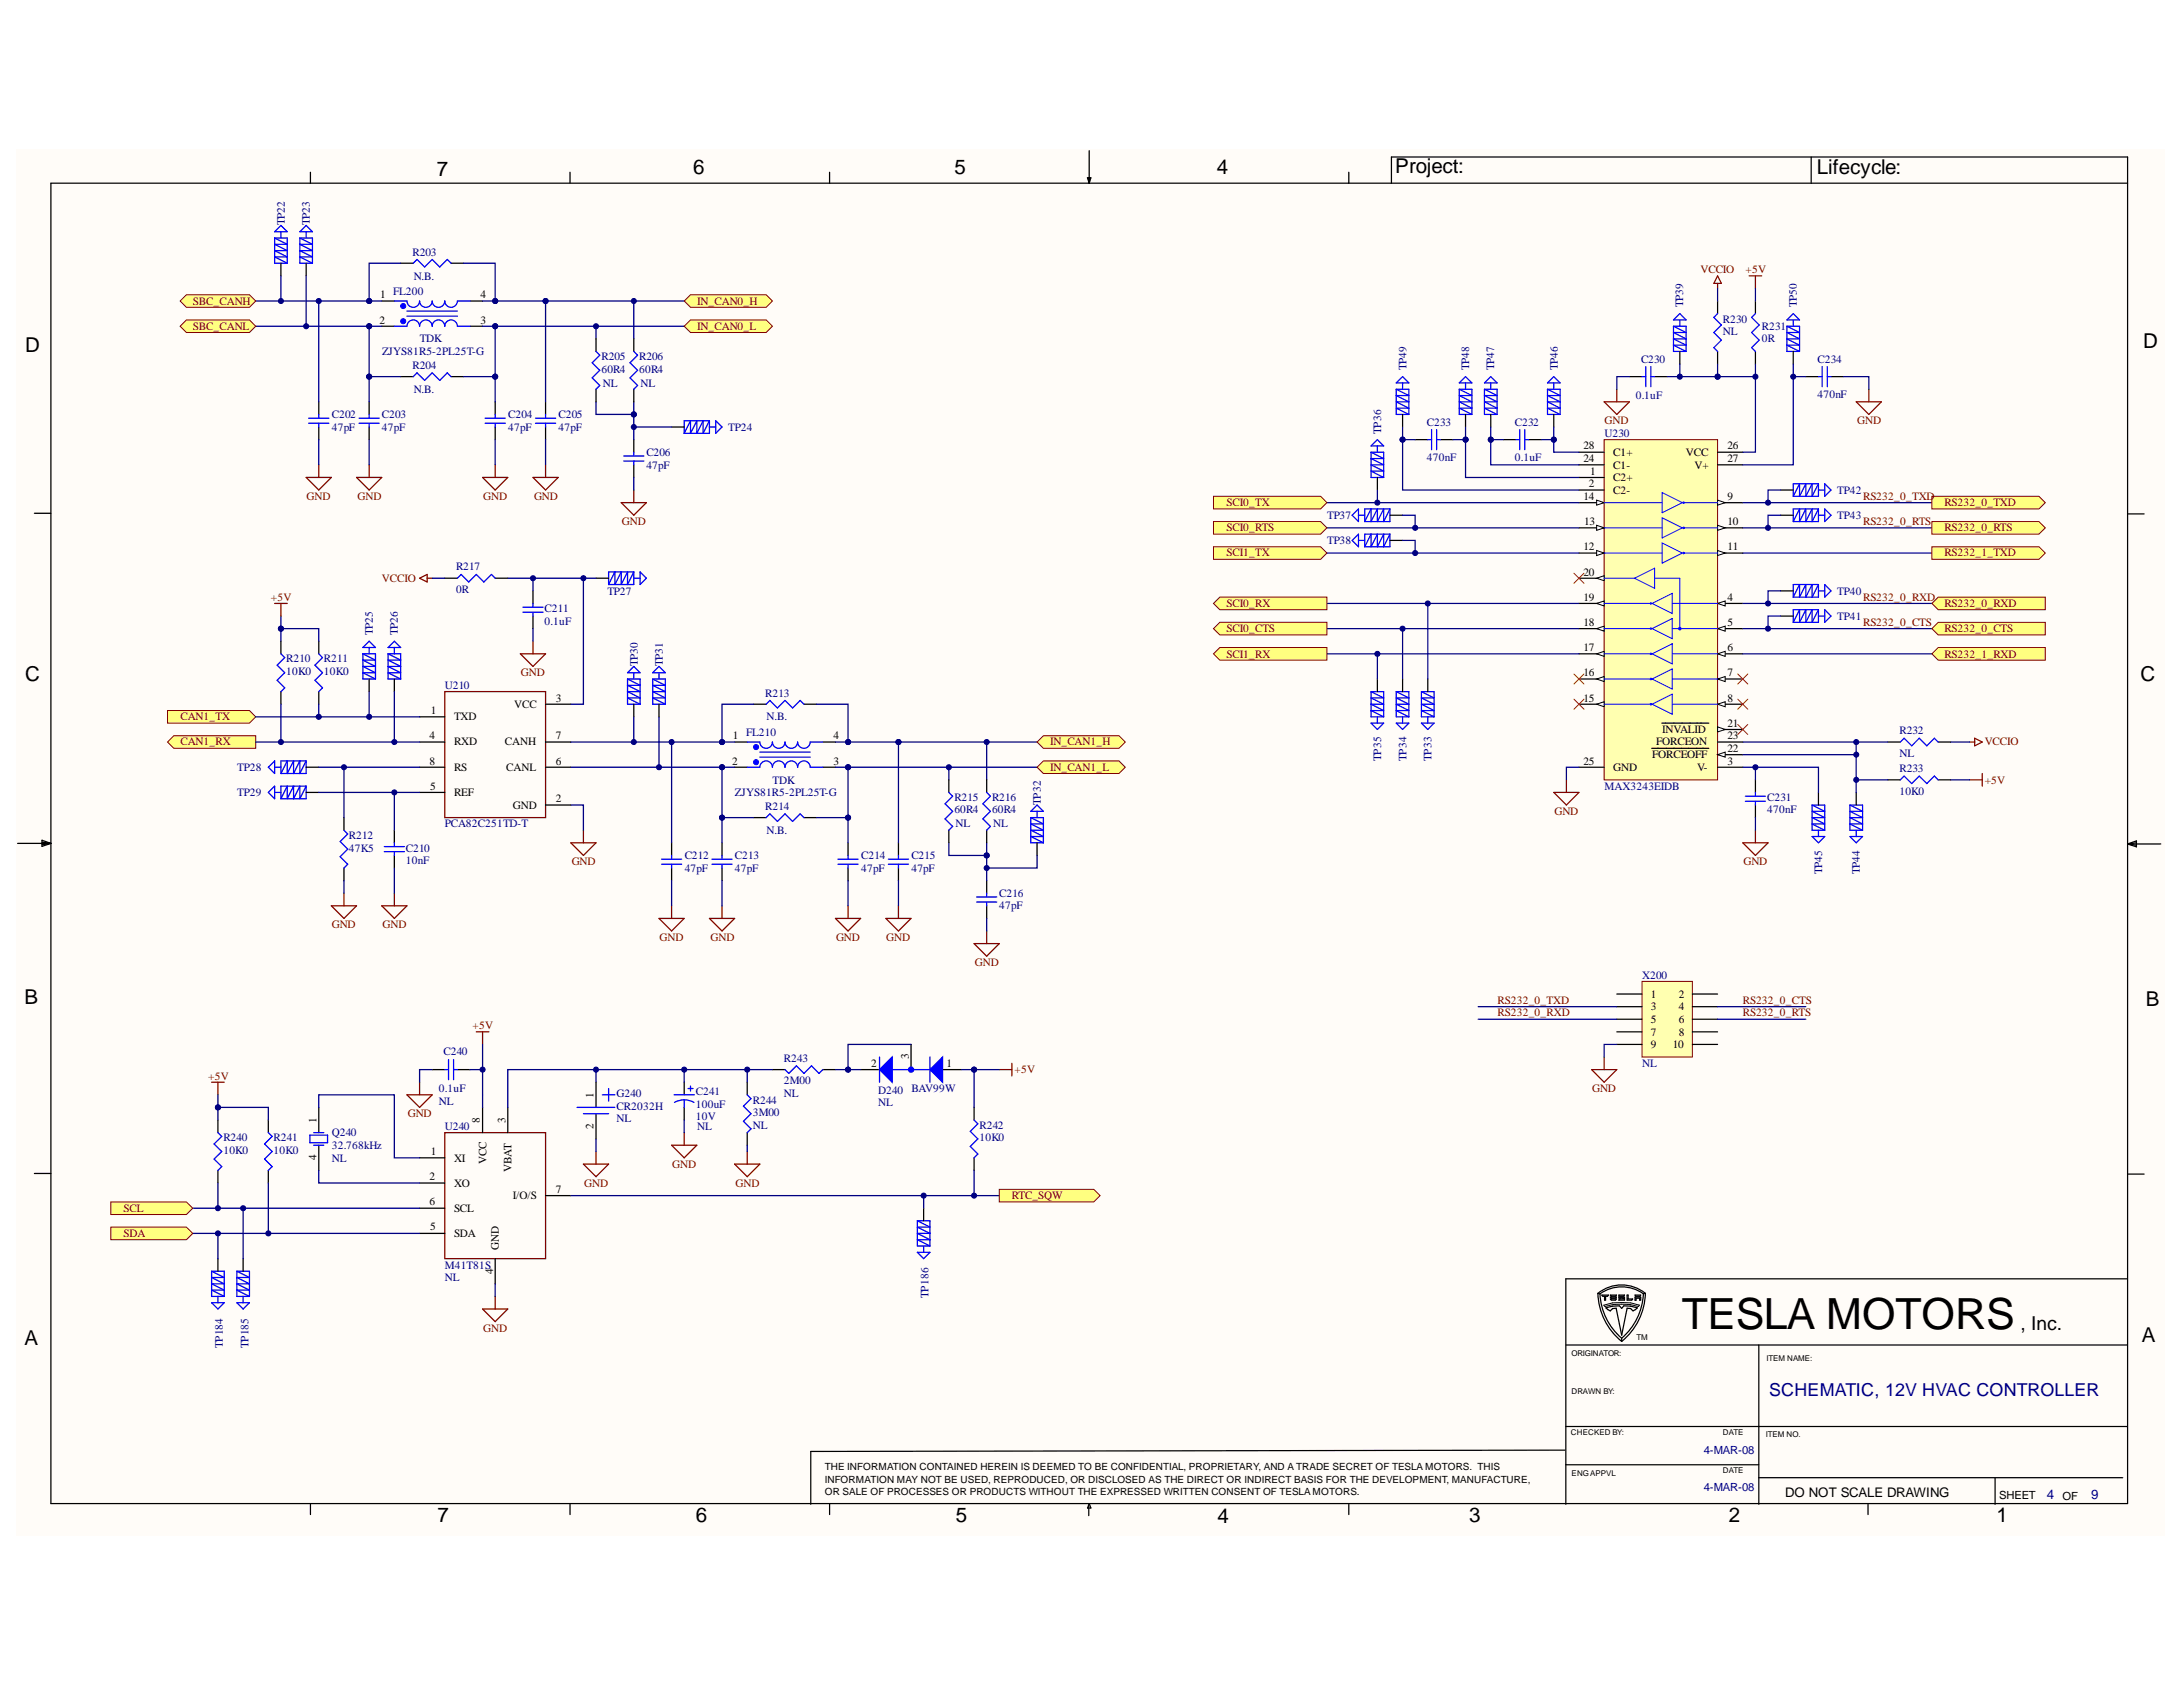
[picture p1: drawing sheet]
<svg xmlns="http://www.w3.org/2000/svg" width="279mm" height="216mm" viewBox="0 0 279 216" stroke-linecap="round" stroke-linejoin="round" font-family="sans-serif">
<defs><g id="words">
<text font-size="5.5" x="215.3" y="170.1">TESLA MOTORS</text>
<g font-size="2.6">
<text x="55.9" y="22.5">7</text>
<text x="88.7" y="22.3">6</text>
<text x="122.1" y="22.3">5</text>
<text x="155.7" y="22.3">4</text>
<text x="178.6" y="22.2">Project:</text>
<text x="232.5" y="22.3">Lifecycle:</text>
<text x="3.2" y="45.1">D</text>
<text x="274.3" y="44.6">D</text>
<text x="3.2" y="87.1">C</text>
<text x="274" y="87.2">C</text>
<text x="3.1" y="128.5">B</text>
<text x="274.7" y="128.8">B</text>
<text x="3.1" y="172.1">A</text>
<text x="274.1" y="171.8">A</text>
<text x="56" y="194.8">7</text>
<text x="89.1" y="194.8">6</text>
<text x="122.3" y="194.8">5</text>
<text x="155.8" y="194.9">4</text>
<text x="188" y="194.8">3</text>
<text x="221.3" y="194.8">2</text>
<text x="255.5" y="194.8">1</text>
</g>
<text font-size="2.5" x="258.6" y="170.2">, Inc.</text>
<text font-size="2.3" fill="#000080" x="226.4" y="178.6">SCHEMATIC, 12V HVAC CONTROLLER</text>
<text font-size="1.7" x="228.5" y="191.5">DO NOT SCALE DRAWING</text>
<g font-size="1.7" fill="#000080">
<text x="262" y="191.8">4</text>
<text x="267.6" y="191.8">9</text>
</g>
<g font-size="1.4" fill="#000080">
<text x="36.5" y="28.8" transform="rotate(-90 36.5 28.8)">TP22</text>
<text x="39.7" y="28.8" transform="rotate(-90 39.7 28.8)">TP23</text>
<text x="52.8" y="32.7">R203</text>
<text x="53" y="35.8">N.B.</text>
<text x="50.3" y="37.7">FL200</text>
<text x="215.4" y="39.3" transform="rotate(-90 215.4 39.3)">TP39</text>
<text x="220.5" y="41.3">R230</text>
<text x="230" y="39.3" transform="rotate(-90 230 39.3)">TP50</text>
<text x="48.9" y="45.4">ZJYS81R5-2PL25T-G</text>
<text x="52.8" y="47.2">R204</text>
<text x="53.7" y="43.8">TDK</text>
<text x="77" y="47.7">60R4</text>
<text x="77" y="46.1">R205</text>
<text x="81.8" y="47.7">60R4</text>
<text x="81.8" y="46.1">R206</text>
<text x="180" y="47.4" transform="rotate(-90 180 47.4)">TP49</text>
<text x="188" y="47.4" transform="rotate(-90 188 47.4)">TP48</text>
<text x="191.3" y="47.4" transform="rotate(-90 191.3 47.4)">TP47</text>
<text x="199.4" y="47.4" transform="rotate(-90 199.4 47.4)">TP46</text>
<text x="210" y="46.4">C230</text>
<text x="220.5" y="42.9">NL</text>
<text x="225.5" y="43.8">0R</text>
<text x="225.5" y="42.2">R231</text>
<text x="232.6" y="46.4">C234</text>
<text x="42.5" y="53.5">C202</text>
<text x="48.9" y="53.5">C203</text>
<text x="53" y="50.2">N.B.</text>
<text x="65" y="53.5">C204</text>
<text x="71.5" y="53.5">C205</text>
<text x="77.1" y="49.5">NL</text>
<text x="82" y="49.5">NL</text>
<text x="209.4" y="51.1">0.1uF</text>
<text x="232.6" y="50.9">470nF</text>
<text x="42.5" y="55.1">47pF</text>
<text x="48.9" y="55.1">47pF</text>
<text x="65" y="55.1">47pF</text>
<text x="71.5" y="55.1">47pF</text>
<text x="82.7" y="60">47pF</text>
<text x="82.7" y="58.4">C206</text>
<text x="93.2" y="55.1">TP24</text>
<text x="176.8" y="55.5" transform="rotate(-90 176.8 55.5)">TP36</text>
<text x="182.6" y="59">470nF</text>
<text x="182.6" y="54.5">C233</text>
<text x="193.9" y="59">0.1uF</text>
<text x="193.9" y="54.5">C232</text>
<text x="205.4" y="55.9">U230</text>
<text x="235.2" y="63.2">TP42</text>
<text x="169.9" y="66.4">TP37</text>
<text x="169.9" y="69.6">TP38</text>
<text x="235.2" y="66.4">TP43</text>
<text x="58.4" y="75.9">0R</text>
<text x="58.4" y="73">R217</text>
<text x="77.7" y="76.2">TP27</text>
<text x="235.2" y="76.1">TP40</text>
<text x="47.7" y="81.3" transform="rotate(-90 47.7 81.3)">TP25</text>
<text x="50.9" y="81.3" transform="rotate(-90 50.9 81.3)">TP26</text>
<text x="69.7" y="79.9">0.1uF</text>
<text x="69.7" y="78.3">C211</text>
<text x="235.2" y="79.3">TP41</text>
<text x="36.6" y="84.7">R210</text>
<text x="36.6" y="86.4">10K0</text>
<text x="41.4" y="86.4">10K0</text>
<text x="41.4" y="84.7">R211</text>
<text x="56.9" y="88.2">U210</text>
<text x="81.6" y="85.3" transform="rotate(-90 81.6 85.3)">TP30</text>
<text x="84.8" y="85.3" transform="rotate(-90 84.8 85.3)">TP31</text>
<text x="98" y="89.1">R213</text>
<text x="95.5" y="94.1">FL210</text>
<text x="98.1" y="92.2">N.B.</text>
<text x="243.1" y="94">R232</text>
<text x="30.4" y="98.6">TP28</text>
<text x="30.4" y="101.9">TP29</text>
<text x="94.1" y="101.9">ZJYS81R5-2PL25T-G</text>
<text x="98.9" y="100.3">TDK</text>
<text x="176.8" y="97.3" transform="rotate(-90 176.8 97.3)">TP35</text>
<text x="180" y="97.3" transform="rotate(-90 180 97.3)">TP34</text>
<text x="183.2" y="97.3" transform="rotate(-90 183.2 97.3)">TP33</text>
<text x="205.4" y="101.1">MAX3243EIDB</text>
<text x="243.1" y="96.9">NL</text>
<text x="243.1" y="101.7">10K0</text>
<text x="243.1" y="98.8">R233</text>
<text x="44.7" y="107.3">R212</text>
<text x="56.9" y="105.9">PCA82C251TD-T</text>
<text x="98" y="103.7">R214</text>
<text x="98.1" y="106.7">N.B.</text>
<text x="122.1" y="102.5">R215</text>
<text x="122.1" y="104.1">60R4</text>
<text x="122.3" y="105.9">NL</text>
<text x="127" y="104.1">60R4</text>
<text x="127" y="102.5">R216</text>
<text x="127.1" y="105.9">NL</text>
<text x="133.2" y="103" transform="rotate(-90 133.2 103)">TP32</text>
<text x="226.2" y="104.1">470nF</text>
<text x="226.2" y="102.5">C231</text>
<text x="44.7" y="109">47K5</text>
<text x="51.9" y="110.6">10nF</text>
<text x="51.9" y="109">C210</text>
<text x="87.6" y="111.6">47pF</text>
<text x="87.6" y="109.9">C212</text>
<text x="94.1" y="111.6">47pF</text>
<text x="94.1" y="109.9">C213</text>
<text x="110.2" y="111.6">47pF</text>
<text x="110.2" y="109.9">C214</text>
<text x="116.6" y="111.6">47pF</text>
<text x="116.6" y="109.9">C215</text>
<text x="233.2" y="111.9" transform="rotate(-90 233.2 111.9)">TP45</text>
<text x="238" y="111.9" transform="rotate(-90 238 111.9)">TP44</text>
<text x="127.9" y="116.4">47pF</text>
<text x="127.9" y="114.8">C216</text>
<text x="210.2" y="125.3">X200</text>
<text x="56.8" y="135.1">C240</text>
<text x="100.3" y="135.9">R243</text>
<text x="210.2" y="136.6">NL</text>
<text x="56.2" y="139.8">0.1uF</text>
<text x="56.2" y="141.4">NL</text>
<text x="78.9" y="142">CR2032H</text>
<text x="78.9" y="143.6">NL</text>
<text x="78.9" y="140.4">G240</text>
<text x="89.1" y="141.7">100uF</text>
<text x="89.1" y="143.3">10V</text>
<text x="89.1" y="140.1">C241</text>
<text x="96.3" y="141.2">R244</text>
<text x="96.3" y="142.8">3M00</text>
<text x="100.3" y="140.4">NL</text>
<text x="100.3" y="138.8">2M00</text>
<text x="112.4" y="141.6">NL</text>
<text x="112.4" y="140">D240</text>
<text x="116.6" y="139.8">BAV99W</text>
<text x="28.6" y="146.1">R240</text>
<text x="28.6" y="147.7">10K0</text>
<text x="35" y="147.7">10K0</text>
<text x="35" y="146.1">R241</text>
<text x="42.5" y="147.1">32.768kHz</text>
<text x="42.5" y="148.7">NL</text>
<text x="42.5" y="145.4">Q240</text>
<text x="56.9" y="144.6">U240</text>
<text x="89.2" y="144.6">NL</text>
<text x="96.3" y="144.4">NL</text>
<text x="125.4" y="146.1">10K0</text>
<text x="125.4" y="144.4">R242</text>
<text x="56.9" y="162.4">M41T81S</text>
<text x="56.9" y="164">NL</text>
<text x="118.8" y="166.1" transform="rotate(-90 118.8 166.1)">TP186</text>
<text x="28.5" y="172.5" transform="rotate(-90 28.5 172.5)">TP184</text>
<text x="31.8" y="172.5" transform="rotate(-90 31.8 172.5)">TP185</text>
<text x="218.1" y="186.1">4-MAR-08</text>
<text x="218.1" y="190.9">4-MAR-08</text>
</g>
<g font-size="1.4" fill="#800000">
<text x="217.6" y="34.9">VCCIO</text>
<text x="223.4" y="34.9">+5V</text>
<text x="24.7" y="39">SBC_CANH</text>
<text x="89.2" y="39">IN_CAN0_H</text>
<text x="24.7" y="42.2">SBC_CANL</text>
<text x="89.2" y="42.2">IN_CAN0_L</text>
<text x="205.4" y="54.3">GND</text>
<text x="237.7" y="54.3">GND</text>
<text x="39.2" y="64">GND</text>
<text x="45.8" y="64">GND</text>
<text x="61.8" y="64">GND</text>
<text x="68.3" y="64">GND</text>
<text x="157" y="64.8">SCI0_TX</text>
<text x="238.5" y="64">RS232_0_TXD</text>
<text x="248.9" y="64.8">RS232_0_TXD</text>
<text x="79.6" y="67.2">GND</text>
<text x="157" y="68">SCI0_RTS</text>
<text x="157" y="71.2">SCI1_TX</text>
<text x="238.5" y="67.2">RS232_0_RTS</text>
<text x="248.9" y="68">RS232_0_RTS</text>
<text x="248.9" y="71.2">RS232_1_TXD</text>
<text x="34.7" y="76.9">+5V</text>
<text x="48.9" y="74.4">VCCIO</text>
<text x="157" y="77.7">SCI0_RX</text>
<text x="238.5" y="76.9">RS232_0_RXD</text>
<text x="248.9" y="77.7">RS232_0_RXD</text>
<text x="157" y="80.9">SCI0_CTS</text>
<text x="238.5" y="80.1">RS232_0_CTS</text>
<text x="248.9" y="80.9">RS232_0_CTS</text>
<text x="66.7" y="86.5">GND</text>
<text x="157" y="84.2">SCI1_RX</text>
<text x="248.9" y="84.2">RS232_1_RXD</text>
<text x="23.1" y="92.2">CAN1_TX</text>
<text x="23.1" y="95.4">CAN1_RX</text>
<text x="134.4" y="95.4">IN_CAN1_H</text>
<text x="254" y="95.4">VCCIO</text>
<text x="134.4" y="98.6">IN_CAN1_L</text>
<text x="254" y="100.3">+5V</text>
<text x="198.9" y="104.3">GND</text>
<text x="73.2" y="110.7">GND</text>
<text x="223.1" y="110.7">GND</text>
<text x="42.5" y="118.8">GND</text>
<text x="49" y="118.8">GND</text>
<text x="84.4" y="120.4">GND</text>
<text x="90.9" y="120.4">GND</text>
<text x="107" y="120.4">GND</text>
<text x="113.4" y="120.4">GND</text>
<text x="124.8" y="123.6">GND</text>
<text x="60.5" y="131.7">+5V</text>
<text x="191.7" y="130.1">RS232_0_RXD</text>
<text x="191.7" y="128.5">RS232_0_TXD</text>
<text x="223.1" y="128.5">RS232_0_CTS</text>
<text x="223.1" y="130.1">RS232_0_RTS</text>
<text x="129.8" y="137.3">+5V</text>
<text x="26.6" y="138.2">+5V</text>
<text x="52.2" y="143">GND</text>
<text x="203.8" y="139.8">GND</text>
<text x="86" y="149.4">GND</text>
<text x="15.8" y="155.1">SCL</text>
<text x="74.8" y="151.9">GND</text>
<text x="94.1" y="151.9">GND</text>
<text x="129.5" y="153.5">RTC_SQW</text>
<text x="15.8" y="158.3">SDA</text>
<text x="61.8" y="170.4">GND</text>
</g>
<g font-size="1.4">
<text x="48.6" y="41.4">2</text>
<text x="48.6" y="38.1">1</text>
<text x="61.5" y="38.1">4</text>
<text x="61.5" y="41.4">3</text>
<text x="202.7" y="59.1">24</text>
<text x="202.7" y="57.5">28</text>
<text x="206.5" y="60">C1-</text>
<text x="206.5" y="58.4">C1+</text>
<text x="215.8" y="58.4">VCC</text>
<text x="216.9" y="60">V+</text>
<text x="221.1" y="59.1">27</text>
<text x="221.1" y="57.5">26</text>
<text x="202.7" y="64">14</text>
<text x="203.3" y="62.3">2</text>
<text x="203.5" y="60.7">1</text>
<text x="206.5" y="61.6">C2+</text>
<text x="206.5" y="63.2">C2-</text>
<text x="221.1" y="64">9</text>
<text x="202.7" y="70.5">12</text>
<text x="202.8" y="67.2">13</text>
<text x="221.1" y="67.2">10</text>
<text x="221.1" y="70.5">11</text>
<text x="202.7" y="76.9">19</text>
<text x="202.7" y="73.7">20</text>
<text x="221.1" y="76.9">4</text>
<text x="202.7" y="80.1">18</text>
<text x="202.7" y="83.3">17</text>
<text x="221.1" y="80.1">5</text>
<text x="221.1" y="83.3">6</text>
<text x="71.1" y="89.8">3</text>
<text x="202.7" y="89.8">15</text>
<text x="202.7" y="86.5">16</text>
<text x="221.1" y="89.8">8</text>
<text x="221.1" y="86.5">7</text>
<text x="55" y="94.6">4</text>
<text x="55.2" y="91.4">1</text>
<text x="58.1" y="92.2">TXD</text>
<text x="58.1" y="95.4">RXD</text>
<text x="64.6" y="95.4">CANH</text>
<text x="65.8" y="90.6">VCC</text>
<text x="71.1" y="94.6">7</text>
<text x="93.8" y="94.6">1</text>
<text x="106.7" y="94.6">4</text>
<text x="212" y="95.4">FORCEON</text>
<text x="212.7" y="93.8">INVALID</text>
<text x="221.1" y="93">21</text>
<text x="221.1" y="94.6">23</text>
<text x="55" y="97.9">8</text>
<text x="55.1" y="101.1">5</text>
<text x="58.1" y="98.6">RS</text>
<text x="58.1" y="101.9">REF</text>
<text x="64.8" y="98.6">CANL</text>
<text x="71.1" y="97.9">6</text>
<text x="93.7" y="97.9">2</text>
<text x="106.7" y="97.9">3</text>
<text x="202.7" y="97.9">25</text>
<text x="206.5" y="98.6">GND</text>
<text x="211.5" y="97">FORCEOFF</text>
<text x="217.2" y="98.6">V-</text>
<text x="221.1" y="97.9">3</text>
<text x="221.1" y="96.2">22</text>
<text x="65.6" y="103.5">GND</text>
<text x="71.1" y="102.7">2</text>
<text x="211.3" y="127.7">1</text>
<text x="211.3" y="129.3">3</text>
<text x="211.3" y="130.9">5</text>
<text x="214.9" y="127.7">2</text>
<text x="214.9" y="129.3">4</text>
<text x="214.9" y="130.9">6</text>
<text x="111.5" y="136.6">2</text>
<text x="116.3" y="135.6" transform="rotate(-90 116.3 135.6)">3</text>
<text x="121.1" y="136.6">1</text>
<text x="211.3" y="132.5">7</text>
<text x="211.3" y="134.1">9</text>
<text x="214.1" y="134.1">10</text>
<text x="214.9" y="132.5">8</text>
<text x="40.5" y="143.7" transform="rotate(-90 40.5 143.7)">1</text>
<text x="61.4" y="143.7" transform="rotate(-90 61.4 143.7)">8</text>
<text x="64.7" y="143.7" transform="rotate(-90 64.7 143.7)">3</text>
<text x="76" y="140.5" transform="rotate(-90 76 140.5)">1</text>
<text x="40.5" y="148.5" transform="rotate(-90 40.5 148.5)">4</text>
<text x="55.2" y="147.8">1</text>
<text x="58.1" y="148.7">XI</text>
<text x="62.3" y="149" transform="rotate(-90 62.3 149)">VCC</text>
<text x="76" y="144.4" transform="rotate(-90 76 144.4)">2</text>
<text x="55" y="151">2</text>
<text x="55" y="154.3">6</text>
<text x="58.1" y="151.9">XO</text>
<text x="58.1" y="155.1">SCL</text>
<text x="65.5" y="150" transform="rotate(-90 65.5 150)">VBAT</text>
<text x="65.6" y="153.5">I/O/S</text>
<text x="71.1" y="152.6">7</text>
<text x="55.1" y="157.5">5</text>
<text x="58.1" y="158.3">SDA</text>
<text x="63.9" y="159.9" transform="rotate(-90 63.9 159.9)">GND</text>
<text x="63.1" y="163" transform="rotate(-90 63.1 163)">4</text>
<text x="255.9" y="191.8">SHEET</text>
<text x="264" y="192">OF</text>
</g>
<g font-size="1.3">
<text x="105.6" y="189.8">INFORMATION MAY NOT BE USED, REPRODUCED, OR DISCLOSED AS THE DIRECT OR INDIRECT BASIS FOR THE DEVELOPMENT, MANUFACTURE,</text>
<text x="105.6" y="191.4">OR SALE OF PROCESSES OR PRODUCTS WITHOUT THE EXPRESSED WRITTEN CONSENT OF TESLA MOTORS.</text>
<text x="105.6" y="188.2">THE INFORMATION CONTAINED HEREIN IS DEEMED TO BE CONFIDENTIAL, PROPRIETARY, AND A TRADE SECRET OF TESLA MOTORS. THIS</text>
</g>
<g font-size="1">
<text x="201.1" y="173.5">ORIGINATOR:</text>
<text x="209.4" y="171.5">TM</text>
<text x="201.1" y="178.4">DRAWN BY:</text>
<text x="226.1" y="174.1">ITEM NAME:</text>
<text x="201.1" y="183.6">CHECKED BY:</text>
<text x="220.5" y="183.6">DATE</text>
<text x="226" y="183.9">ITEM NO.</text>
<text x="201.1" y="188.8">ENGAPPVL</text>
<text x="220.5" y="188.5">DATE</text>
</g>
</g></defs>
<g fill="#fffcf8">
<path d="M2.1 19.1h275v177.5h-275z" fill-rule="evenodd"/>
<path d="M2.1 19.1h275v177.5h-275z" fill-rule="evenodd"/>
</g>
<g fill="none" stroke="#000" stroke-width=".16">
<path d="M139.4 19.3v4.1M39.7 22v1.4M48.9 38.5h1.6M60.2 38.5h1.6M73 22v1.4M106.2 22v1.4M139.2 22.8h.4l-.2 .6zM139.3 22.8l.1 .6M139.5 22.8l-.1 .6M172.6 22v1.4M178.1 23.4v-3.3h94.2v172.3h-265.8v-169h265.8M231.8 20.1v3.3"/>
<path d="M48.9 41.8h1.6M60.2 41.8h1.6M4.4 65.7h2.1M272.3 65.8h2.1M2.3 107.9h4.2M5.4 107.5l1.1 .4-1.1 .4zM5.4 107.8l1.1 .1M6.5 107.9l-1.1 .2M272.3 108h4.3M272.3 108l1.1-.4v.8zM272.3 108l1.1 .2M273.4 107.9l-1.1 .1"/>
<path d="M4.4 150.2h2.1M272.3 150.3h2.1M200.4 172.1h71.9M204.5 165.5a4.8 4.8 0 0 1 6.1 0M204.5 165.5a8.2 8.2 0 0 0 3.1 6.2M204.5 165.5l.3 .1M204.8 165.6a8 8 0 0 0 2.8 5.7M205 165.7h.9l-.2 .2h-.2v.5h-.1v-.5h-.2zM205.5 167.4l.9-.2 .9-.1 .3 .3 .2-.3 .9 .1 .9 .2-.6 .4-.3-.3-.4-.1-.7 3.5-.8-3.5-.4 .1-.3 .3zM206.1 166.2h.8l-.2 .2h-.5zM206.1 165.7h.8l-.2 .2h-.5zM206.2 166.1h.5"/>
<path d="M206.2 166.1l-.1-.1h.8l-.2 .1M207.2 165.7h.7l-.1 .2h-.5v.1h.6v.4h-.7l.1-.2h.5v-.1h-.6zM207.6 171.3v.4M208.3 165.7h.1v.5h.6l-.1 .1-.6 .1zM209.3 166h.7v.4h-.1v-.3h-.5v.3h-.1zM209.3 165.7h.7l-.1 .2h-.5zM210.3 165.6a4.8 4.8 0 0 0-5.5 0M210.3 165.6a8 8 0 0 1-2.7 5.7M210.6 165.5l-.3 .1M210.6 165.5a8.2 8.2 0 0 1-3 6.2M225.1 172.1v20.4M272.3 163.7h-71.9v28.8"/>
<path d="M39.7 192.4v1.4M73 192.4v1.4M106.2 192.4v1.4M139.3 192.6v1.4M139.4 192.4l.2 .6h-.4zM172.6 192.4v1.4M200.3 185.6l-96.5 .2v6.7M200.4 182.6h71.9M200.4 187.5h24.7M225.1 189.1h46.6M239.1 192.4v1.4M255.3 189.1v3.4"/>
</g>
<path d="M205.3 167a7.8 7.8 0 0 1 4.5 0l-.1 .2a7.9 7.9 0 0 0-4.3 0z" fill="none" stroke="#000" stroke-width=".13"/>
<path d="M50.5 38.5h1.6a.81 .81 0 0 0 .8 .8 .81 .81 0 0 0 .8-.8 .81 .81 0 0 0 .8 .8 .81 .81 0 0 0 .8-.8 .81 .81 0 0 0 .8 .8 .81 .81 0 0 0 .8-.8 .81 .81 0 0 0 .8 .8 .81 .81 0 0 0 .8-.8h1.7M52.1 39.8h6.4M50.5 41.8h1.6a.81 .81 0 0 1 .8-.9 .81 .81 0 0 1 .8 .9 .81 .81 0 0 1 .8-.9 .81 .81 0 0 1 .8 .9 .81 .81 0 0 1 .8-.9 .81 .81 0 0 1 .8 .9 .81 .81 0 0 1 .8-.9 .81 .81 0 0 1 .8 .9h1.7M52.1 40.5h6.4" fill="none" stroke="#00f" stroke-width=".16"/>
<circle cx="51.6" cy="41.1" r=".32" fill="#00f"/>
<circle cx="51.6" cy="41.1" r=".32" fill="none" stroke="#00f" stroke-width=".13"/>
<circle cx="51.6" cy="39.2" r=".32" fill="#00f"/>
<circle cx="51.6" cy="39.2" r=".32" fill="none" stroke="#00f" stroke-width=".13"/>
<g fill="none" stroke="#000" stroke-width=".16">
<path d="M51.3 33.7h1.6M57.7 33.7h1.6M40.8 51.4v1.6M40.8 54.6v1.7M47.2 51.4v1.6M47.2 54.6v1.7M51.3 48.2h1.6M57.7 48.2h1.6M63.4 51.4v1.6M63.4 54.6v1.7M69.8 51.4v1.6M69.8 54.6v1.7"/>
<path d="M81.1 56.3v1.6M81.1 59.5v1.6"/>
</g>
<g fill="none" stroke="#00f" stroke-width=".16">
<path d="M57.7 33.7l-.5-.5-.9 1-1-1-1 1-.9-1-.5 .5M39.5 53.5h2.6M39.5 54.2h2.6M40.8 53v.5M40.8 54.2v.4M46 54.2h2.5M46 53.5h2.5M47.2 53v.5M47.2 54.2v.4M57.7 48.2l-.5-.5-.9 1-1-1-1 1-.9-1-.5 .5M62.1 54.2h2.6M62.1 53.5h2.6"/>
<path d="M63.4 53v.5M63.4 54.2v.4M68.5 54.2h2.6M68.5 53.5h2.6M69.8 53v.5M69.8 54.2v.4M79.8 59h2.6M79.8 58.4h2.6M81.1 57.9v.5M81.1 59v.5"/>
</g>
<path d="M51.3 33.7h-4.1v4.8h1.7" fill="none" stroke="#000080" stroke-width=".16"/>
<circle cx="47.2" cy="38.5" r=".32" fill="#000080"/>
<circle cx="47.2" cy="38.5" r=".32" fill="none" stroke="#000080" stroke-width=".13"/>
<path d="M59.3 33.7h4.1v4.8h-1.6" fill="none" stroke="#000080" stroke-width=".16"/>
<circle cx="63.4" cy="38.5" r=".32" fill="#000080"/>
<circle cx="63.4" cy="38.5" r=".32" fill="none" stroke="#000080" stroke-width=".13"/>
<path d="M35.2 30.5h1.6v3.2M35.2 30.5v3.2h1.6M35.2 29.7l.8-.8 .8 .8zM35.2 30.5l1.6 .8h-1.6l1.6 .8h-1.6l1.6 .8h-1.6l1.6 .8M36 29.7v.8" fill="none" stroke="#00f" stroke-width=".16"/>
<path d="M36 33.7v1.6" fill="none" stroke="#000" stroke-width=".16"/>
<path d="M48.9 41.8h-1.7v6.4h4.1" fill="none" stroke="#000080" stroke-width=".16"/>
<circle cx="47.2" cy="48.2" r=".32" fill="#000080"/>
<circle cx="47.2" cy="48.2" r=".32" fill="none" stroke="#000080" stroke-width=".13"/>
<circle cx="47.2" cy="41.8" r=".32" fill="#000080"/>
<circle cx="47.2" cy="41.8" r=".32" fill="none" stroke="#000080" stroke-width=".13"/>
<path d="M61.8 41.8h1.6v6.4h-4.1" fill="none" stroke="#000080" stroke-width=".16"/>
<circle cx="63.4" cy="41.8" r=".32" fill="#000080"/>
<circle cx="63.4" cy="41.8" r=".32" fill="none" stroke="#000080" stroke-width=".13"/>
<circle cx="63.4" cy="48.2" r=".32" fill="#000080"/>
<circle cx="63.4" cy="48.2" r=".32" fill="none" stroke="#000080" stroke-width=".13"/>
<path d="M32.7 38.5h14.5" fill="none" stroke="#000080" stroke-width=".16"/>
<circle cx="47.2" cy="38.5" r=".32" fill="#000080"/>
<circle cx="47.2" cy="38.5" r=".32" fill="none" stroke="#000080" stroke-width=".13"/>
<path d="M32.7 41.8h14.5" fill="none" stroke="#000080" stroke-width=".16"/>
<circle cx="47.2" cy="41.8" r=".32" fill="#000080"/>
<circle cx="47.2" cy="41.8" r=".32" fill="none" stroke="#000080" stroke-width=".13"/>
<path d="M47.2 48.2v3.2" fill="none" stroke="#000080" stroke-width=".16"/>
<circle cx="47.2" cy="48.2" r=".32" fill="#000080"/>
<circle cx="47.2" cy="48.2" r=".32" fill="none" stroke="#000080" stroke-width=".13"/>
<path d="M40.8 38.5v12.9" fill="none" stroke="#000080" stroke-width=".16"/>
<circle cx="40.8" cy="38.5" r=".32" fill="#000080"/>
<circle cx="40.8" cy="38.5" r=".32" fill="none" stroke="#000080" stroke-width=".13"/>
<path d="M63.4 48.2v3.2" fill="none" stroke="#000080" stroke-width=".16"/>
<circle cx="63.4" cy="48.2" r=".32" fill="#000080"/>
<circle cx="63.4" cy="48.2" r=".32" fill="none" stroke="#000080" stroke-width=".13"/>
<path d="M63.4 38.5h6.4v12.9" fill="none" stroke="#000080" stroke-width=".16"/>
<circle cx="69.8" cy="38.5" r=".32" fill="#000080"/>
<circle cx="69.8" cy="38.5" r=".32" fill="none" stroke="#000080" stroke-width=".13"/>
<circle cx="63.4" cy="38.5" r=".32" fill="#000080"/>
<circle cx="63.4" cy="38.5" r=".32" fill="none" stroke="#000080" stroke-width=".13"/>
<path d="M69.8 38.5h17.8" fill="none" stroke="#000080" stroke-width=".16"/>
<circle cx="69.8" cy="38.5" r=".32" fill="#000080"/>
<circle cx="69.8" cy="38.5" r=".32" fill="none" stroke="#000080" stroke-width=".13"/>
<path d="M63.4 41.8h24.2" fill="none" stroke="#000080" stroke-width=".16"/>
<circle cx="63.4" cy="41.8" r=".32" fill="#000080"/>
<circle cx="63.4" cy="41.8" r=".32" fill="none" stroke="#000080" stroke-width=".13"/>
<path d="M76.3 41.8v1.6" fill="none" stroke="#000080" stroke-width=".16"/>
<circle cx="76.3" cy="41.8" r=".32" fill="#000080"/>
<circle cx="76.3" cy="41.8" r=".32" fill="none" stroke="#000080" stroke-width=".13"/>
<path d="M81.1 38.5v4.9" fill="none" stroke="#000080" stroke-width=".16"/>
<circle cx="81.1" cy="38.5" r=".32" fill="#000080"/>
<circle cx="81.1" cy="38.5" r=".32" fill="none" stroke="#000080" stroke-width=".13"/>
<path d="M76.3 51.4v1.6h4.8v-1.6" fill="none" stroke="#000080" stroke-width=".16"/>
<circle cx="81.1" cy="53" r=".32" fill="#000080"/>
<circle cx="81.1" cy="53" r=".32" fill="none" stroke="#000080" stroke-width=".13"/>
<path d="M81.1 53v3.3" fill="none" stroke="#000080" stroke-width=".16"/>
<circle cx="81.1" cy="53" r=".32" fill="#000080"/>
<circle cx="81.1" cy="53" r=".32" fill="none" stroke="#000080" stroke-width=".13"/>
<path d="M38.4 30.5h1.6v3.2M38.4 30.5v3.2h1.6M38.4 29.7l.8-.8 .8 .8zM38.4 30.5l1.6 .8h-1.6l1.6 .8h-1.6l1.6 .8h-1.6l1.6 .8M39.2 29.7v.8M76.3 45l.5 .5-1 .9 1 1-1 1 1 .9-.5 .5" fill="none" stroke="#00f" stroke-width=".16"/>
<path d="M39.2 33.7v1.6M76.3 43.4v1.6M76.3 49.8v1.6" fill="none" stroke="#000" stroke-width=".16"/>
<path d="M40.8 59.5v1.6M47.2 59.5v1.6M63.4 59.5v1.6M69.8 59.5v1.6M39.2 61.1h3.2l-1.6 1.6zM45.6 61.1h3.3l-1.7 1.6zM61.8 61.1h3.2l-1.6 1.6zM68.2 61.1h3.2l-1.6 1.6zM79.5 64.3h3.2l-1.6 1.6zM81.1 62.7v1.6" fill="none" stroke="#800000" stroke-width=".16"/>
<path d="M40.8 56.3v3.2M47.2 56.3v3.2M63.4 56.3v3.2M69.8 56.3v3.2M81.1 61.1v1.6" fill="none" stroke="#000080" stroke-width=".16"/>
<path d="M23.9 37.7h8l.8 .8-.8 .8h-8l-.8-.8z" fill-rule="evenodd" fill="#ffff80"/>
<path d="M23.9 37.7h8l.8 .8-.8 .8h-8l-.8-.8z" fill="none" stroke="#800000" stroke-width=".13"/>
<path d="M23.9 40.9h8l.8 .9-.8 .8h-8l-.8-.8z" fill-rule="evenodd" fill="#ffff80"/>
<path d="M23.9 40.9h8l.8 .9-.8 .8h-8l-.8-.8z" fill="none" stroke="#800000" stroke-width=".13"/>
<path d="M87.6 38.5l.8-.8h9.7l.8 .8-.8 .8h-9.7z" fill-rule="evenodd" fill="#ffff80"/>
<path d="M87.6 38.5l.8-.8h9.7l.8 .8-.8 .8h-9.7z" fill="none" stroke="#800000" stroke-width=".13"/>
<path d="M88.4 40.9h9.7l.8 .9-.8 .8h-9.7l-.8-.8z" fill-rule="evenodd" fill="#ffff80"/>
<path d="M88.4 40.9h9.7l.8 .9-.8 .8h-9.7l-.8-.8z" fill="none" stroke="#800000" stroke-width=".13"/>
<path d="M36 35.3v3.2" fill="none" stroke="#000080" stroke-width=".16"/>
<circle cx="36" cy="38.5" r=".32" fill="#000080"/>
<circle cx="36" cy="38.5" r=".32" fill="none" stroke="#000080" stroke-width=".13"/>
<path d="M39.2 35.3v6.5" fill="none" stroke="#000080" stroke-width=".16"/>
<circle cx="39.2" cy="41.8" r=".32" fill="#000080"/>
<circle cx="39.2" cy="41.8" r=".32" fill="none" stroke="#000080" stroke-width=".13"/>
<path d="M95.6 95h1.6a.81 .81 0 0 0 .9 .8 .81 .81 0 0 0 .8-.8 .81 .81 0 0 0 .8 .8 .81 .81 0 0 0 .8-.8 .81 .81 0 0 0 .8 .8 .81 .81 0 0 0 .8-.8 .81 .81 0 0 0 .8 .8 .81 .81 0 0 0 .8-.8h1.6M95.6 98.2h1.6a.81 .81 0 0 1 .9-.8 .81 .81 0 0 1 .8 .8 .81 .81 0 0 1 .8-.8 .81 .81 0 0 1 .8 .8 .81 .81 0 0 1 .8-.8 .81 .81 0 0 1 .8 .8 .81 .81 0 0 1 .8-.8 .81 .81 0 0 1 .8 .8h1.6M97.2 96.9h6.5M97.2 96.3h6.5" fill="none" stroke="#00f" stroke-width=".16"/>
<path d="M94 95h1.6M94 98.2h1.6M105.3 95h1.6M105.3 98.2h1.6" fill="none" stroke="#000" stroke-width=".16"/>
<circle cx="96.8" cy="97.5" r=".32" fill="#00f"/>
<circle cx="96.8" cy="97.5" r=".32" fill="none" stroke="#00f" stroke-width=".13"/>
<circle cx="96.8" cy="95.6" r=".32" fill="#00f"/>
<circle cx="96.8" cy="95.6" r=".32" fill="none" stroke="#00f" stroke-width=".13"/>
<g fill="none" stroke="#000" stroke-width=".16">
<path d="M96.4 90.1h1.7M102.9 90.1h1.6M86 107.9v1.6M86 111.1v1.6M92.4 107.9v1.6M92.4 111.1v1.6M96.4 104.6h1.7M102.9 104.6h1.6M108.5 107.9v1.6M108.5 111.1v1.6M115 107.9v1.6M115 111.1v1.6"/>
<path d="M126.3 112.7v1.6M126.3 115.9v1.6"/>
</g>
<g fill="none" stroke="#00f" stroke-width=".16">
<path d="M102.9 90.1l-.5-.5-1 1-.9-1-1 1-1-1-.4 .5M84.7 110.6h2.5M84.7 110h2.5M86 109.5v.5M86 110.6v.5M91.1 110.6h2.6M91.1 110h2.6M92.4 109.5v.5M92.4 110.6v.5M102.9 104.6l-.5-.4-1 .9-.9-.9-1 .9-1-.9-.4 .4M107.3 110.6h2.5M107.3 110h2.5"/>
<path d="M108.5 109.5v.5M108.5 110.6v.5M113.7 110h2.6M113.7 110.6h2.6M115 109.5v.5M115 110.6v.5M125 115.4h2.6M125 114.8h2.6M126.3 114.3v.5M126.3 115.4v.5"/>
</g>
<path d="M96.4 90.1h-4v4.9h1.6" fill="none" stroke="#000080" stroke-width=".16"/>
<circle cx="92.4" cy="95" r=".32" fill="#000080"/>
<circle cx="92.4" cy="95" r=".32" fill="none" stroke="#000080" stroke-width=".13"/>
<path d="M104.5 90.1h4v4.9h-1.6" fill="none" stroke="#000080" stroke-width=".16"/>
<circle cx="108.5" cy="95" r=".32" fill="#000080"/>
<circle cx="108.5" cy="95" r=".32" fill="none" stroke="#000080" stroke-width=".13"/>
<path d="M80.3 86.9h1.6v3.2M80.3 86.9v3.2h1.6M80.3 86.9l1.6 .8h-1.6l1.6 .8h-1.6l1.6 .8h-1.6l1.6 .8M81.1 86.1v.8M81.1 85.3l.8 .8h-1.6z" fill="none" stroke="#00f" stroke-width=".16"/>
<path d="M81.1 90.1v1.6" fill="none" stroke="#000" stroke-width=".16"/>
<path d="M94 98.2h-1.6v6.4h4" fill="none" stroke="#000080" stroke-width=".16"/>
<circle cx="92.4" cy="104.6" r=".32" fill="#000080"/>
<circle cx="92.4" cy="104.6" r=".32" fill="none" stroke="#000080" stroke-width=".13"/>
<circle cx="92.4" cy="98.2" r=".32" fill="#000080"/>
<circle cx="92.4" cy="98.2" r=".32" fill="none" stroke="#000080" stroke-width=".13"/>
<path d="M106.9 98.2h1.6v6.4h-4" fill="none" stroke="#000080" stroke-width=".16"/>
<circle cx="108.5" cy="98.2" r=".32" fill="#000080"/>
<circle cx="108.5" cy="98.2" r=".32" fill="none" stroke="#000080" stroke-width=".13"/>
<circle cx="108.5" cy="104.6" r=".32" fill="#000080"/>
<circle cx="108.5" cy="104.6" r=".32" fill="none" stroke="#000080" stroke-width=".13"/>
<path d="M92.4 104.6v3.3" fill="none" stroke="#000080" stroke-width=".16"/>
<circle cx="92.4" cy="104.6" r=".32" fill="#000080"/>
<circle cx="92.4" cy="104.6" r=".32" fill="none" stroke="#000080" stroke-width=".13"/>
<path d="M86 95v12.9" fill="none" stroke="#000080" stroke-width=".16"/>
<circle cx="86" cy="95" r=".32" fill="#000080"/>
<circle cx="86" cy="95" r=".32" fill="none" stroke="#000080" stroke-width=".13"/>
<path d="M108.5 104.6v3.3" fill="none" stroke="#000080" stroke-width=".16"/>
<circle cx="108.5" cy="104.6" r=".32" fill="#000080"/>
<circle cx="108.5" cy="104.6" r=".32" fill="none" stroke="#000080" stroke-width=".13"/>
<path d="M108.5 95h6.5v12.9" fill="none" stroke="#000080" stroke-width=".16"/>
<circle cx="115" cy="95" r=".32" fill="#000080"/>
<circle cx="115" cy="95" r=".32" fill="none" stroke="#000080" stroke-width=".13"/>
<circle cx="108.5" cy="95" r=".32" fill="#000080"/>
<circle cx="108.5" cy="95" r=".32" fill="none" stroke="#000080" stroke-width=".13"/>
<path d="M115 95h17.7" fill="none" stroke="#000080" stroke-width=".16"/>
<circle cx="115" cy="95" r=".32" fill="#000080"/>
<circle cx="115" cy="95" r=".32" fill="none" stroke="#000080" stroke-width=".13"/>
<path d="M108.5 98.2h24.2" fill="none" stroke="#000080" stroke-width=".16"/>
<circle cx="108.5" cy="98.2" r=".32" fill="#000080"/>
<circle cx="108.5" cy="98.2" r=".32" fill="none" stroke="#000080" stroke-width=".13"/>
<path d="M121.4 98.2v1.6" fill="none" stroke="#000080" stroke-width=".16"/>
<circle cx="121.4" cy="98.2" r=".32" fill="#000080"/>
<circle cx="121.4" cy="98.2" r=".32" fill="none" stroke="#000080" stroke-width=".13"/>
<path d="M126.3 95v4.8" fill="none" stroke="#000080" stroke-width=".16"/>
<circle cx="126.3" cy="95" r=".32" fill="#000080"/>
<circle cx="126.3" cy="95" r=".32" fill="none" stroke="#000080" stroke-width=".13"/>
<path d="M121.4 107.9v1.6h4.9v-1.6" fill="none" stroke="#000080" stroke-width=".16"/>
<circle cx="126.3" cy="109.5" r=".32" fill="#000080"/>
<circle cx="126.3" cy="109.5" r=".32" fill="none" stroke="#000080" stroke-width=".13"/>
<path d="M126.3 109.5v3.2" fill="none" stroke="#000080" stroke-width=".16"/>
<circle cx="126.3" cy="109.5" r=".32" fill="#000080"/>
<circle cx="126.3" cy="109.5" r=".32" fill="none" stroke="#000080" stroke-width=".13"/>
<path d="M83.5 86.9h1.7v3.2M83.5 86.9v3.2h1.7M83.5 86.9l1.7 .8h-1.7l1.7 .8h-1.7l1.7 .8h-1.7l1.7 .8M84.3 86.1v.8M84.3 85.3l.9 .8h-1.7z" fill="none" stroke="#00f" stroke-width=".16"/>
<path d="M84.3 90.1v1.6" fill="none" stroke="#000" stroke-width=".16"/>
<path d="M84.3 117.5h3.3l-1.6 1.7zM86 115.9v1.6M90.8 117.5h3.2l-1.6 1.7zM92.4 115.9v1.6M106.9 117.5h3.3l-1.7 1.7zM108.5 115.9v1.6M113.4 117.5h3.2l-1.6 1.7zM115 115.9v1.6M126.3 119.2v1.6M124.7 120.8h3.2l-1.6 1.6z" fill="none" stroke="#800000" stroke-width=".16"/>
<path d="M86 112.7v3.2M92.4 112.7v3.2M108.5 112.7v3.2M115 112.7v3.2M126.3 117.5v1.7" fill="none" stroke="#000080" stroke-width=".16"/>
<path d="M133.5 94.2h9.7l.8 .8-.8 .8h-9.7l-.8-.8z" fill-rule="evenodd" fill="#ffff80"/>
<path d="M133.5 94.2h9.7l.8 .8-.8 .8h-9.7l-.8-.8z" fill="none" stroke="#800000" stroke-width=".13"/>
<path d="M133.5 97.4h9.7l.8 .8-.8 .8h-9.7l-.8-.8z" fill-rule="evenodd" fill="#ffff80"/>
<path d="M133.5 97.4h9.7l.8 .8-.8 .8h-9.7l-.8-.8z" fill="none" stroke="#800000" stroke-width=".13"/>
<path d="M81.1 91.7v3.3" fill="none" stroke="#000080" stroke-width=".16"/>
<circle cx="81.1" cy="95" r=".32" fill="#000080"/>
<circle cx="81.1" cy="95" r=".32" fill="none" stroke="#000080" stroke-width=".13"/>
<path d="M84.3 91.7v6.5" fill="none" stroke="#000080" stroke-width=".16"/>
<circle cx="84.3" cy="98.2" r=".32" fill="#000080"/>
<circle cx="84.3" cy="98.2" r=".32" fill="none" stroke="#000080" stroke-width=".13"/>
<path d="M90.8 53.8v1.7h-3.2M90.8 53.8h-3.2v1.7M90.8 53.8l-.8 1.7v-1.7l-.8 1.7v-1.7l-.8 1.7v-1.7l-.8 1.7M90.8 54.6h.8M91.6 53.8l.8 .8-.8 .9zM131.9 104.6h1.6v3.3M131.9 104.6v3.3h1.6M131.9 104.6l1.6 .8h-1.6l1.6 .8h-1.6l1.6 .9h-1.6l1.6 .8M132.7 103.8v.8M132.7 103l.8 .8h-1.6z" fill="none" stroke="#00f" stroke-width=".16"/>
<path d="M86 54.6h1.6M132.7 107.9v1.6" fill="none" stroke="#000" stroke-width=".16"/>
<path d="M132.7 109.5v1.6h-6.4" fill="none" stroke="#000080" stroke-width=".16"/>
<circle cx="126.3" cy="111.1" r=".32" fill="#000080"/>
<circle cx="126.3" cy="111.1" r=".32" fill="none" stroke="#000080" stroke-width=".13"/>
<path d="M81.1 54.6h4.9" fill="none" stroke="#000080" stroke-width=".16"/>
<circle cx="81.1" cy="54.6" r=".32" fill="#000080"/>
<circle cx="81.1" cy="54.6" r=".32" fill="none" stroke="#000080" stroke-width=".13"/>
<path d="M56.9 88.5h12.9v16.1h-12.9zM66.6 83.7h3.2l-1.6 1.6zM68.2 82.1v1.6" fill="none" stroke="#800000" stroke-width=".16"/>
<g fill="none" stroke="#000" stroke-width=".16">
<path d="M56.9 74h1.6M63.4 74h1.6M68.2 75.6v1.6M68.2 78.8v1.7M76.3 74h1.6M53.7 91.7h3.2M53.7 95h3.2M53.7 98.2h3.2M69.8 95h3.3M69.8 98.2h3.3M69.8 90.1h3.3M50.5 106.2v1.7"/>
<path d="M50.5 109.5v1.6M53.7 101.4h3.2M69.8 103h3.3"/>
</g>
<g fill="none" stroke="#00f" stroke-width=".16">
<path d="M63.4 74l-.5-.5-1 1-.9-1-1 1-1-1-.5 .5M66.9 78.4h2.6M66.9 77.7h2.6M68.2 77.2v.5M68.2 78.4v.4M81.1 73.2v1.6h-3.2M81.1 73.2h-3.2v1.6M81.1 73.2l-.8 1.6v-1.6l-.8 1.6v-1.6l-.8 1.6v-1.6l-.8 1.6M81.1 74h.8M81.9 73.2l.8 .8-.8 .8zM49.2 108.3h2.6M49.2 109h2.6"/>
<path d="M50.5 107.9v.4M50.5 109v.5"/>
</g>
<path d="M65 74h11.3M68.2 74v1.6" fill="none" stroke="#000080" stroke-width=".16"/>
<circle cx="68.2" cy="74" r=".32" fill="#000080"/>
<circle cx="68.2" cy="74" r=".32" fill="none" stroke="#000080" stroke-width=".13"/>
<path d="M74.7 74v16.1h-1.6M68.2 80.5v1.6" fill="none" stroke="#000080" stroke-width=".16"/>
<circle cx="74.7" cy="74" r=".32" fill="#000080"/>
<circle cx="74.7" cy="74" r=".32" fill="none" stroke="#000080" stroke-width=".13"/>
<path d="M36 82.1v1.6M36 88.5v1.6M39.2 98.2h1.6M40.8 82.1v1.6M40.8 88.5v1.6M47.2 86.9v1.6M50.5 86.9v1.6M39.2 101.4h1.6M44 104.6v1.6M44 111.1v1.6" fill="none" stroke="#000" stroke-width=".16"/>
<g fill="none" stroke="#00f" stroke-width=".16">
<path d="M34.3 98.2l.9-.8v1.6zM35.2 98.2h.8M36 83.7l.4 .5-.9 .9 .9 1-.9 1 .9 .9-.4 .5M39.2 97.4l-.8 1.6v-1.6l-.8 1.6v-1.6l-.8 1.6v-1.6l-.8 1.6M39.2 97.4h-3.2v1.6M39.2 97.4v1.6h-3.2M40.8 83.7l.5 .5-1 .9 1 1-1 1 1 .9-.5 .5M46.4 83.7h1.7v3.2M46.4 83.7v3.2h1.7M46.4 82.9l.8-.8 .9 .8zM46.4 83.7l1.7 .8h-1.7l1.7 .8h-1.7l1.7 .8h-1.7l1.7 .8M47.2 82.9v.8"/>
<path d="M49.7 83.7h1.6v3.2M49.7 83.7v3.2h1.6M49.7 83.7l1.6 .8h-1.6l1.6 .8h-1.6l1.6 .8h-1.6l1.6 .8M49.7 82.9l.8-.8 .8 .8zM50.5 82.9v.8M34.3 101.4l.9-.8v1.6zM35.2 101.4h.8M39.2 100.6l-.8 1.6v-1.6l-.8 1.6v-1.6l-.8 1.6v-1.6l-.8 1.6M39.2 100.6h-3.2v1.6M39.2 100.6v1.6h-3.2M44 106.2l.5 .5-1 1 1 1-1 .9 1 1-.5 .5"/>
</g>
<path d="M21.4 90.9h10.5l.8 .8-.8 .8h-10.5z" fill-rule="evenodd" fill="#ffff80"/>
<path d="M21.4 90.9h10.5l.8 .8-.8 .8h-10.5z" fill="none" stroke="#800000" stroke-width=".13"/>
<path d="M32.7 91.7h21" fill="none" stroke="#000080" stroke-width=".16"/>
<path d="M22.2 94.2h10.5v1.6h-10.5l-.8-.8z" fill-rule="evenodd" fill="#ffff80"/>
<path d="M22.2 94.2h10.5v1.6h-10.5l-.8-.8z" fill="none" stroke="#800000" stroke-width=".13"/>
<path d="M32.7 95h21M40.8 98.2h12.9M44 98.2v6.4M40.8 101.4h12.9" fill="none" stroke="#000080" stroke-width=".16"/>
<circle cx="44" cy="98.2" r=".32" fill="#000080"/>
<circle cx="44" cy="98.2" r=".32" fill="none" stroke="#000080" stroke-width=".13"/>
<path d="M50.5 101.4v4.8" fill="none" stroke="#000080" stroke-width=".16"/>
<circle cx="50.5" cy="101.4" r=".32" fill="#000080"/>
<circle cx="50.5" cy="101.4" r=".32" fill="none" stroke="#000080" stroke-width=".13"/>
<path d="M47.2 88.5v3.2" fill="none" stroke="#000080" stroke-width=".16"/>
<circle cx="47.2" cy="91.7" r=".32" fill="#000080"/>
<circle cx="47.2" cy="91.7" r=".32" fill="none" stroke="#000080" stroke-width=".13"/>
<path d="M50.5 88.5v6.5" fill="none" stroke="#000080" stroke-width=".16"/>
<circle cx="50.5" cy="95" r=".32" fill="#000080"/>
<circle cx="50.5" cy="95" r=".32" fill="none" stroke="#000080" stroke-width=".13"/>
<path d="M36 78.8v1.7" fill="none" stroke="#000080" stroke-width=".16"/>
<circle cx="36" cy="80.5" r=".32" fill="#000080"/>
<circle cx="36" cy="80.5" r=".32" fill="none" stroke="#000080" stroke-width=".13"/>
<path d="M35.2 77.2h1.6M36 77.2v1.6M53.7 74l1-.5v1zM54.7 74h.6M42.4 115.9h3.2l-1.6 1.6zM44 114.3v1.6M48.9 115.9h3.2l-1.6 1.6zM50.5 114.3v1.6M73.1 107.9h3.2l-1.6 1.6zM74.7 106.2v1.7" fill="none" stroke="#800000" stroke-width=".16"/>
<path d="M55.3 74h1.6M73.1 98.2h19.3M50.5 111.1v3.2M73.1 103h1.6v3.2" fill="none" stroke="#000080" stroke-width=".16"/>
<circle cx="92.4" cy="98.2" r=".32" fill="#000080"/>
<circle cx="92.4" cy="98.2" r=".32" fill="none" stroke="#000080" stroke-width=".13"/>
<path d="M73.1 95h19.3" fill="none" stroke="#000080" stroke-width=".16"/>
<circle cx="92.4" cy="95" r=".32" fill="#000080"/>
<circle cx="92.4" cy="95" r=".32" fill="none" stroke="#000080" stroke-width=".13"/>
<path d="M56.9 145h12.9v16.1h-12.9z" fill="none" stroke="#800000" stroke-width=".16"/>
<g fill="none" stroke="#000" stroke-width=".16">
<path d="M76.3 138.5v3.2M116.6 133.7v3.2M119.8 136.9h3.3M40.8 141.7v3.3M40.8 146.6v3.2M53.7 148.2h3.2M53.7 151.4h3.2M53.7 154.6h3.2M53.7 157.8h3.2M61.8 141.7v3.3M65 141.7v3.3M69.8 153h3.3"/>
<path d="M76.3 142.5v3.3M63.4 161.1v3.2"/>
</g>
<path d="M77.9 139.3v1.6M39.7 145.3h2.2v.9h-2.2zM40.2 146.6h1.2M40.2 145h1.2M73.9 141.7h4.8M74.7 142.5h3.2M77.1 140.1h1.6" fill="none" stroke="#00f" stroke-width=".16"/>
<path d="M119 136.9l1.6-1.6v3.2z" fill="#00f"/>
<path d="M119 136.9l1.6-1.6v3.2z" fill="none" stroke="#00f" stroke-width=".16"/>
<path d="M110.2 136.9h3.2" fill="none" stroke="#000" stroke-width=".16"/>
<path d="M112.6 136.9l1.6-1.6v3.2z" fill="#00f"/>
<g fill="none" stroke="#00f" stroke-width=".16">
<path d="M56.9 136.9h.5M57.4 135.6v2.6M58.1 135.6v2.6M58.1 136.9h.4M88.1 139.3h.6M88.4 139v.6M105.3 136.9l-.5 .5-.9-1-1 1-1-1-.9 1-.5-.5M112.6 135.3v3.2M112.6 136.9l1.6-1.6v3.2zM113.2 136.9h6.6M119 135.3v3.2M86.3 140.1h2.6"/>
<path d="M87.6 140.8h.6l.6 .3M87.6 140.8h-.7l-.6 .3M87.6 140.8v.9M95.6 140.1l.5 .5-.9 1 .9 .9-.9 1 .9 1-.5 .5"/>
</g>
<circle cx="116.6" cy="136.9" r=".16" fill="none" stroke="#00f" stroke-width=".49"/>
<path d="M55.3 136.9h1.6M58.5 136.9h1.7M87.6 138.5v1.6M95.6 138.5v1.6M98.9 136.9h1.6M105.3 136.9h1.6M87.6 141.7v1.6M95.6 145v1.6" fill="none" stroke="#000" stroke-width=".16"/>
<path d="M53.7 138.5v1.6M52.1 140.1h3.2l-1.6 1.6z" fill="none" stroke="#800000" stroke-width=".16"/>
<path d="M60.2 136.9h1.6" fill="none" stroke="#000080" stroke-width=".16"/>
<circle cx="61.8" cy="136.9" r=".32" fill="#000080"/>
<circle cx="61.8" cy="136.9" r=".32" fill="none" stroke="#000080" stroke-width=".13"/>
<path d="M55.3 136.9h-1.6v1.6M116.6 133.7h-8.1v3.2h1.7" fill="none" stroke="#000080" stroke-width=".16"/>
<path d="M61 132.1h1.6M61.8 132.1v1.6M74.7 149h3.2l-1.6 1.6zM76.3 147.4v1.6M86 146.6h3.2l-1.6 1.6zM87.6 145v1.6M94 149h3.2l-1.6 1.6zM95.6 147.4v1.6" fill="none" stroke="#800000" stroke-width=".16"/>
<circle cx="108.5" cy="136.9" r=".32" fill="#000080"/>
<circle cx="108.5" cy="136.9" r=".32" fill="none" stroke="#000080" stroke-width=".13"/>
<path d="M106.9 136.9h1.6" fill="none" stroke="#000080" stroke-width=".16"/>
<circle cx="108.5" cy="136.9" r=".32" fill="#000080"/>
<circle cx="108.5" cy="136.9" r=".32" fill="none" stroke="#000080" stroke-width=".13"/>
<path d="M76.3 136.9v1.6M98.9 136.9h-33.9v4.8" fill="none" stroke="#000080" stroke-width=".16"/>
<circle cx="76.3" cy="136.9" r=".32" fill="#000080"/>
<circle cx="76.3" cy="136.9" r=".32" fill="none" stroke="#000080" stroke-width=".13"/>
<path d="M87.6 136.9v1.6M76.3 145.8v1.6" fill="none" stroke="#000080" stroke-width=".16"/>
<circle cx="87.6" cy="136.9" r=".32" fill="#000080"/>
<circle cx="87.6" cy="136.9" r=".32" fill="none" stroke="#000080" stroke-width=".13"/>
<path d="M95.6 136.9v1.6M87.6 143.3v1.7" fill="none" stroke="#000080" stroke-width=".16"/>
<circle cx="95.6" cy="136.9" r=".32" fill="#000080"/>
<circle cx="95.6" cy="136.9" r=".32" fill="none" stroke="#000080" stroke-width=".13"/>
<path d="M61.8 133.7v6.4M73.1 153h54.8M95.6 146.6v.8" fill="none" stroke="#000080" stroke-width=".16"/>
<path d="M127.9 152.2h12.1l.8 .8-.8 .8h-12.1z" fill-rule="evenodd" fill="#ffff80"/>
<path d="M127.9 152.2h12.1l.8 .8-.8 .8h-12.1z" fill="none" stroke="#800000" stroke-width=".13"/>
<path d="M40.8 149.8v1.6h12.9M40.8 141.7v-1.6h9.7v8.1h3.2M124.7 149.8v3.2M63.4 164.3v1.6" fill="none" stroke="#000080" stroke-width=".16"/>
<path d="M127.9 136.9h1.6M129.5 136.1v1.6M61.8 167.5h3.2l-1.6 1.6zM63.4 165.9v1.6" fill="none" stroke="#800000" stroke-width=".16"/>
<path d="M124.7 141.7v1.6M124.7 148.2v1.6" fill="none" stroke="#000" stroke-width=".16"/>
<path d="M124.7 143.3l.5 .5-1 1 1 1-1 .9 1 1-.5 .5" fill="none" stroke="#00f" stroke-width=".16"/>
<circle cx="124.7" cy="153" r=".32" fill="#000080"/>
<circle cx="124.7" cy="153" r=".32" fill="none" stroke="#000080" stroke-width=".13"/>
<path d="M123.1 136.9h1.6v4.8" fill="none" stroke="#000080" stroke-width=".16"/>
<circle cx="124.7" cy="136.9" r=".32" fill="#000080"/>
<circle cx="124.7" cy="136.9" r=".32" fill="none" stroke="#000080" stroke-width=".13"/>
<path d="M124.7 136.9h3.2" fill="none" stroke="#000080" stroke-width=".16"/>
<circle cx="124.7" cy="136.9" r=".32" fill="#000080"/>
<circle cx="124.7" cy="136.9" r=".32" fill="none" stroke="#000080" stroke-width=".13"/>
<path d="M27.9 143.3v1.7M27.9 149.8v1.6M34.3 143.3v1.7M34.3 149.8v1.6" fill="none" stroke="#000" stroke-width=".16"/>
<path d="M27.9 145l.5 .4-1 1 1 1-1 .9 1 1-.5 .5M34.3 145l.5 .4-.9 1 .9 1-.9 .9 .9 1-.5 .5" fill="none" stroke="#00f" stroke-width=".16"/>
<path d="M27.1 138.5h1.6M27.9 138.5v1.6" fill="none" stroke="#800000" stroke-width=".16"/>
<path d="M27.9 140.1v1.6h6.4v1.6" fill="none" stroke="#000080" stroke-width=".16"/>
<circle cx="27.9" cy="141.7" r=".32" fill="#000080"/>
<circle cx="27.9" cy="141.7" r=".32" fill="none" stroke="#000080" stroke-width=".13"/>
<path d="M27.9 141.7v1.6" fill="none" stroke="#000080" stroke-width=".16"/>
<circle cx="27.9" cy="141.7" r=".32" fill="#000080"/>
<circle cx="27.9" cy="141.7" r=".32" fill="none" stroke="#000080" stroke-width=".13"/>
<path d="M24.7 154.6h29M24.7 157.8h29M27.9 151.4v3.2" fill="none" stroke="#000080" stroke-width=".16"/>
<circle cx="27.9" cy="154.6" r=".32" fill="#000080"/>
<circle cx="27.9" cy="154.6" r=".32" fill="none" stroke="#000080" stroke-width=".13"/>
<path d="M34.3 151.4v6.4" fill="none" stroke="#000080" stroke-width=".16"/>
<circle cx="34.3" cy="157.8" r=".32" fill="#000080"/>
<circle cx="34.3" cy="157.8" r=".32" fill="none" stroke="#000080" stroke-width=".13"/>
<path d="M14.2 153.8h9.7l.8 .8-.8 .8h-9.7z" fill-rule="evenodd" fill="#ffff80"/>
<path d="M14.2 153.8h9.7l.8 .8-.8 .8h-9.7z" fill="none" stroke="#800000" stroke-width=".13"/>
<path d="M14.2 157h9.7l.8 .8-.8 .9h-9.7z" fill-rule="evenodd" fill="#ffff80"/>
<path d="M14.2 157h9.7l.8 .8-.8 .9h-9.7z" fill="none" stroke="#800000" stroke-width=".13"/>
<path d="M61.8 140.1v1.6" fill="none" stroke="#000080" stroke-width=".16"/>
<path d="M205.3 56.3h14.5v43.5h-14.5z" fill-rule="evenodd" fill="#ffffb0"/>
<path d="M205.3 56.3h14.5v43.5h-14.5z" fill="none" stroke="#800000" stroke-width=".13"/>
<path d="M202.1 67.6h3.2" fill="none" stroke="#000" stroke-width=".16"/>
<path d="M204.4 67.2l.9 .4-.9 .3z" fill="#f8fcff"/>
<path d="M204.4 67.2l.9 .4-.9 .3z" fill="none" stroke="#000" stroke-width=".13"/>
<path d="M219.8 64.3h3.3M219.8 98.2h3.3" fill="none" stroke="#000" stroke-width=".16"/>
<path d="M219.8 64l1 .3-1 .3z" fill="#f8fcff"/>
<path d="M219.8 64l1 .3-1 .3z" fill="none" stroke="#000" stroke-width=".13"/>
<path d="M202.1 59.5h3.2M202.1 64.3h3.2" fill="none" stroke="#000" stroke-width=".16"/>
<path d="M204.4 64l.9 .3-.9 .3z" fill="#f8fcff"/>
<path d="M204.4 64l.9 .3-.9 .3z" fill="none" stroke="#000" stroke-width=".13"/>
<path d="M202.1 70.8h3.2" fill="none" stroke="#000" stroke-width=".16"/>
<path d="M204.4 70.5l.9 .3-.9 .3z" fill="#f8fcff"/>
<path d="M204.4 70.5l.9 .3-.9 .3z" fill="none" stroke="#000" stroke-width=".13"/>
<path d="M202.1 57.9h3.2M219.8 67.6h3.3" fill="none" stroke="#000" stroke-width=".16"/>
<path d="M219.8 67.2l1 .4-1 .3z" fill="#f8fcff"/>
<path d="M219.8 67.2l1 .4-1 .3z" fill="none" stroke="#000" stroke-width=".13"/>
<path d="M219.8 96.6h3.3" fill="none" stroke="#000" stroke-width=".16"/>
<path d="M219.8 96.6l1-.3v.6z" fill="#f8fcff"/>
<path d="M219.8 96.6l1-.3v.6z" fill="none" stroke="#000" stroke-width=".13"/>
<path d="M219.8 70.8h3.3M211.4 95.8h7.3" fill="none" stroke="#000" stroke-width=".16"/>
<path d="M219.8 70.5l1 .3-1 .3z" fill="#f8fcff"/>
<path d="M219.8 70.5l1 .3-1 .3z" fill="none" stroke="#000" stroke-width=".13"/>
<path d="M219.8 59.5h3.3M219.8 57.9h3.3M202.1 98.2h3.2M219.8 95h3.3M219.8 80.5h3.3" fill="none" stroke="#000" stroke-width=".16"/>
<path d="M205.3 64.3h7.4M205.3 67.6h7.4M205.3 70.8h7.4M212.7 63l2.6 1.3-2.6 1.3zM212.7 66.3l2.6 1.3-2.6 1.2zM212.7 69.5l2.6 1.3-2.6 1.3zM215.4 64.3h.2v.1h-.2zM215.4 67.5h.2v.1h-.2zM215.4 70.7h.2v.1h-.2zM215.6 64.3h4.2M215.6 67.6h4.2M215.6 70.8h4.2" fill="none" stroke="#00f" stroke-width=".13"/>
<path d="M219.8 80.5l1-.4v.7z" fill="#f8fcff"/>
<path d="M219.8 80.5l1-.4v.7z" fill="none" stroke="#000" stroke-width=".13"/>
<path d="M202.1 90.1h3.2" fill="none" stroke="#000" stroke-width=".16"/>
<path d="M204.4 90.1l.9-.3v.7z" fill="#f8fcff"/>
<path d="M204.4 90.1l.9-.3v.7z" fill="none" stroke="#000" stroke-width=".13"/>
<path d="M202.1 77.2h3.2" fill="none" stroke="#000" stroke-width=".16"/>
<path d="M204.4 77.2l.9-.3v.7z" fill="#f8fcff"/>
<path d="M204.4 77.2l.9-.3v.7z" fill="none" stroke="#000" stroke-width=".13"/>
<path d="M219.8 90.1h3.3" fill="none" stroke="#000" stroke-width=".16"/>
<path d="M219.8 90.1l1-.3v.7z" fill="#f8fcff"/>
<path d="M219.8 90.1l1-.3v.7z" fill="none" stroke="#000" stroke-width=".13"/>
<path d="M219.8 77.2h3.3" fill="none" stroke="#000" stroke-width=".16"/>
<path d="M219.8 77.2l1-.3v.7z" fill="#f8fcff"/>
<path d="M219.8 77.2l1-.3v.7z" fill="none" stroke="#000" stroke-width=".13"/>
<path d="M219.8 83.7h3.3" fill="none" stroke="#000" stroke-width=".16"/>
<path d="M219.8 83.7l1-.3v.6z" fill="#f8fcff"/>
<path d="M219.8 83.7l1-.3v.6z" fill="none" stroke="#000" stroke-width=".13"/>
<path d="M219.8 86.9h3.3" fill="none" stroke="#000" stroke-width=".16"/>
<path d="M219.8 86.9l1-.3v.6z" fill="#f8fcff"/>
<path d="M219.8 86.9l1-.3v.6z" fill="none" stroke="#000" stroke-width=".13"/>
<path d="M202.1 80.5h3.2" fill="none" stroke="#000" stroke-width=".16"/>
<path d="M204.4 80.5l.9-.4v.7z" fill="#f8fcff"/>
<path d="M204.4 80.5l.9-.4v.7z" fill="none" stroke="#000" stroke-width=".13"/>
<path d="M202.1 83.7h3.2" fill="none" stroke="#000" stroke-width=".16"/>
<path d="M204.4 83.7l.9-.3v.6z" fill="#f8fcff"/>
<path d="M204.4 83.7l.9-.3v.6z" fill="none" stroke="#000" stroke-width=".13"/>
<path d="M202.1 86.9h3.2" fill="none" stroke="#000" stroke-width=".16"/>
<path d="M204.4 86.9l.9-.3v.6z" fill="#f8fcff"/>
<path d="M204.4 86.9l.9-.3v.6z" fill="none" stroke="#000" stroke-width=".13"/>
<g fill="none" stroke="#00f" stroke-width=".13">
<path d="M205.3 77.2h5.8M211.4 77.2l2.6-1.3v2.6zM214 77.2h5.8M205.3 80.5h5.8M205.3 83.7h5.8M205.3 86.9h5.8M205.3 90.1h5.8M211.2 90.1h.2v.1h-.2zM211.4 80.5l2.6-1.3v2.5zM211.4 83.7l2.6-1.3v2.6zM211.4 86.9l2.6-1.3v2.6zM211.4 90.1l2.6-1.3v2.6z"/>
<path d="M214 80.5h5.8M214 83.7h5.8M214 86.9h5.8M214 90.1h5.8"/>
<circle cx="211.3" cy="77.2" r=".1"/>
<circle cx="211.3" cy="86.9" r=".1"/>
<circle cx="211.3" cy="83.7" r=".1"/>
<circle cx="211.3" cy="80.5" r=".1"/>
</g>
<path d="M202.1 61.1h3.2M202.1 62.7h3.2M219.8 93.4h3.3" fill="none" stroke="#000" stroke-width=".16"/>
<path d="M219.8 93l1 .4-1 .3z" fill="#f8fcff"/>
<path d="M219.8 93l1 .4-1 .3z" fill="none" stroke="#000" stroke-width=".13"/>
<path d="M202.1 74h3.2M212.7 92.5h6" fill="none" stroke="#000" stroke-width=".16"/>
<path d="M204.4 74l.9-.3v.6z" fill="#f8fcff"/>
<path d="M204.4 74l.9-.3v.6z" fill="none" stroke="#000" stroke-width=".13"/>
<path d="M205.3 74h3.9M209.2 74l2.6-1.3v2.6zM211.8 74h3.2v6.6" fill="none" stroke="#00f" stroke-width=".13"/>
<circle cx="215" cy="80.5" r=".16" fill="#00f"/>
<circle cx="215" cy="80.5" r=".16" fill="none" stroke="#00f" stroke-width=".13"/>
<g fill="none" stroke="#000" stroke-width=".16">
<path d="M219.8 38.5v1.6M224.7 38.5v1.6M181.1 56.3h1.6M184.3 56.3h1.7M192.4 56.3h1.6M195.6 56.3h1.7M208.6 48.2h1.6M211.8 48.2h1.6M219.8 45v1.6M224.7 45v1.6M231.1 48.2h1.6M234.3 48.2h1.7"/>
<path d="M224.7 99.8v1.6M224.7 103v1.6M232.7 101.4v1.6"/>
</g>
<g fill="none" stroke="#00f" stroke-width=".16">
<path d="M182.7 56.3h.5M183.2 55v2.6M183.9 55v2.6M183.9 56.3h.4M194 56.3h.5M194.5 55v2.6M195.2 55v2.6M195.2 56.3h.4M210.2 48.2h.4M210.6 46.9v2.6M211.3 46.9v2.6M211.3 48.2h.5"/>
<path d="M219.8 40.1l-.4 .5 .9 1-.9 1 .9 .9-.9 1 .4 .5M224.7 40.1l-.5 .5 1 1-1 1 1 .9-1 1 .5 .5M232.7 48.2h.5M233.2 46.9v2.6M233.9 46.9v2.6M233.9 48.2h.4M223.4 102.5h2.6M223.4 101.9h2.6M224.7 101.4v.5M224.7 102.5v.5M231.9 103v3.3h1.6M231.9 107.1h1.6l-.8 .8z"/>
<path d="M231.9 103h1.6v3.3M231.9 103l1.6 .8h-1.6l1.6 .8h-1.6l1.6 .9h-1.6l1.6 .8M232.7 106.3v.8"/>
</g>
<path d="M219.8 35.3l.5 1h-.9zM219.8 36.3v.6M223.9 35.3h1.6M224.7 35.3v1.6M205.3 51.4h3.3l-1.7 1.6zM206.9 49.8v1.6M237.6 51.4h3.2l-1.6 1.6zM239.2 49.8v1.6M200.5 99.8v1.6M198.9 101.4h3.2l-1.6 1.6zM223.1 107.9h3.2l-1.6 1.6zM224.7 106.3v1.6" fill="none" stroke="#800000" stroke-width=".16"/>
<path d="M219.8 46.6v1.6h4.9M224.7 46.6v11.3h-1.6" fill="none" stroke="#000080" stroke-width=".16"/>
<circle cx="219.8" cy="48.2" r=".32" fill="#000080"/>
<circle cx="219.8" cy="48.2" r=".32" fill="none" stroke="#000080" stroke-width=".13"/>
<circle cx="224.7" cy="48.2" r=".32" fill="#000080"/>
<circle cx="224.7" cy="48.2" r=".32" fill="none" stroke="#000080" stroke-width=".13"/>
<path d="M213.4 48.2h6.4" fill="none" stroke="#000080" stroke-width=".16"/>
<circle cx="219.8" cy="48.2" r=".32" fill="#000080"/>
<circle cx="219.8" cy="48.2" r=".32" fill="none" stroke="#000080" stroke-width=".13"/>
<path d="M224.7 36.9v1.6M229.5 48.2h1.6M229.5 46.6v12.9h-6.4" fill="none" stroke="#000080" stroke-width=".16"/>
<path d="M228.7 41.8v3.2h1.6M228.7 40.9l.8-.8 .8 .8zM228.7 41.8l1.6 .8h-1.6l1.6 .8h-1.6l1.6 .8h-1.6l1.6 .8M228.7 41.8h1.6v3.2M229.5 40.9v.9" fill="none" stroke="#00f" stroke-width=".16"/>
<path d="M229.5 45v1.6" fill="none" stroke="#000" stroke-width=".16"/>
<circle cx="229.5" cy="48.2" r=".32" fill="#000080"/>
<circle cx="229.5" cy="48.2" r=".32" fill="none" stroke="#000080" stroke-width=".13"/>
<path d="M208.6 48.2h-1.7v1.6M215 46.6v1.6M236 48.2h3.2v1.6" fill="none" stroke="#000080" stroke-width=".16"/>
<path d="M214.2 41.8v3.2h1.6M214.2 40.9l.8-.8 .8 .8zM214.2 41.8l1.6 .8h-1.6l1.6 .8h-1.6l1.6 .8h-1.6l1.6 .8M214.2 41.8h1.6v3.2M215 40.9v.9" fill="none" stroke="#00f" stroke-width=".16"/>
<path d="M215 45v1.6" fill="none" stroke="#000" stroke-width=".16"/>
<circle cx="215" cy="48.2" r=".32" fill="#000080"/>
<circle cx="215" cy="48.2" r=".32" fill="none" stroke="#000080" stroke-width=".13"/>
<g fill="none" stroke="#00f" stroke-width=".16">
<path d="M178.7 49.8v3.2h1.6M178.7 49l.8-.8 .8 .8zM178.7 49.8l1.6 .8h-1.6l1.6 .8h-1.6l1.6 .8h-1.6l1.6 .8M178.7 49.8h1.6v3.2M179.5 49v.8M186.8 49.8v3.2h1.6M186.8 49l.8-.8 .8 .8zM186.8 49.8l1.6 .8h-1.6l1.6 .8h-1.6l1.6 .8h-1.6l1.6 .8M186.8 49.8h1.6v3.2M187.6 49v.8M190 49.8v3.2h1.6M190 49l.8-.8 .8 .8z"/>
<path d="M190 49.8l1.6 .8h-1.6l1.6 .8h-1.6l1.6 .8h-1.6l1.6 .8M190 49.8h1.6v3.2M190.8 49v.8M198.1 49.8v3.2h1.6M198.1 49l.8-.8 .8 .8zM198.1 49.8l1.6 .8h-1.6l1.6 .8h-1.6l1.6 .8h-1.6l1.6 .8M198.1 49.8h1.6v3.2M198.9 49v.8"/>
</g>
<path d="M179.5 53v1.6M187.6 53v1.6M190.8 53v1.6M198.9 53v1.6" fill="none" stroke="#000" stroke-width=".16"/>
<path d="M197.3 56.3h1.6v1.6h3.2" fill="none" stroke="#000080" stroke-width=".16"/>
<circle cx="198.9" cy="56.3" r=".32" fill="#000080"/>
<circle cx="198.9" cy="56.3" r=".32" fill="none" stroke="#000080" stroke-width=".13"/>
<path d="M192.4 56.3h-1.6v3.2h11.3" fill="none" stroke="#000080" stroke-width=".16"/>
<circle cx="190.8" cy="56.3" r=".32" fill="#000080"/>
<circle cx="190.8" cy="56.3" r=".32" fill="none" stroke="#000080" stroke-width=".13"/>
<path d="M186 56.3h1.6v4.8h14.5" fill="none" stroke="#000080" stroke-width=".16"/>
<circle cx="187.6" cy="56.3" r=".32" fill="#000080"/>
<circle cx="187.6" cy="56.3" r=".32" fill="none" stroke="#000080" stroke-width=".13"/>
<path d="M181.1 56.3h-1.6v6.4h22.6" fill="none" stroke="#000080" stroke-width=".16"/>
<circle cx="179.5" cy="56.3" r=".32" fill="#000080"/>
<circle cx="179.5" cy="56.3" r=".32" fill="none" stroke="#000080" stroke-width=".13"/>
<path d="M179.5 54.6v1.7" fill="none" stroke="#000080" stroke-width=".16"/>
<circle cx="179.5" cy="56.3" r=".32" fill="#000080"/>
<circle cx="179.5" cy="56.3" r=".32" fill="none" stroke="#000080" stroke-width=".13"/>
<path d="M187.6 54.6v1.7" fill="none" stroke="#000080" stroke-width=".16"/>
<circle cx="187.6" cy="56.3" r=".32" fill="#000080"/>
<circle cx="187.6" cy="56.3" r=".32" fill="none" stroke="#000080" stroke-width=".13"/>
<path d="M190.8 54.6v1.7" fill="none" stroke="#000080" stroke-width=".16"/>
<circle cx="190.8" cy="56.3" r=".32" fill="#000080"/>
<circle cx="190.8" cy="56.3" r=".32" fill="none" stroke="#000080" stroke-width=".13"/>
<path d="M198.9 54.6v1.7" fill="none" stroke="#000080" stroke-width=".16"/>
<circle cx="198.9" cy="56.3" r=".32" fill="#000080"/>
<circle cx="198.9" cy="56.3" r=".32" fill="none" stroke="#000080" stroke-width=".13"/>
<g fill="none" stroke="#000080" stroke-width=".16">
<path d="M169.8 64.3h32.3M169.8 67.6h32.3M169.8 77.2h32.3M169.8 70.8h32.3M176.3 62.7v1.6M223.1 64.3h24.2M223.1 67.6h24.2M223.1 77.2h24.2M223.1 70.8h24.2M169.8 80.5h32.3M169.8 83.7h32.3M202.1 98.2h-1.6v1.6"/>
<path d="M223.1 80.5h24.2M223.1 83.7h24.2"/>
</g>
<g fill="none" stroke="#00f" stroke-width=".16">
<path d="M175.5 57.9v3.2h1.6M175.5 57.1l.8-.8 .8 .8zM175.5 57.9l1.6 .8h-1.6l1.6 .8h-1.6l1.6 .8h-1.6l1.6 .8M175.5 57.9h1.6v3.2M176.3 57.1v.8M173.1 69.2l.8-.8v1.6zM173.1 65.9l.8-.8v1.7zM173.9 65.9h.8M173.9 69.2h.8M177.9 65.1l-.8 1.7v-1.7l-.8 1.7v-1.7l-.8 1.7v-1.7l-.8 1.7M177.9 68.4l-.8 1.6v-1.6l-.8 1.6v-1.6l-.8 1.6v-1.6l-.8 1.6M177.9 65.1h-3.2v1.7"/>
<path d="M177.9 65.1v1.7h-3.2M177.9 68.4h-3.2v1.6M177.9 68.4v1.6h-3.2M232.7 61.9v1.6h-3.2M232.7 65.1v1.7h-3.2M232.7 74.8v1.6h-3.2M232.7 78v1.6h-3.2M232.7 61.9h-3.2v1.6M232.7 65.1h-3.2v1.7M232.7 74.8h-3.2v1.6M232.7 78h-3.2v1.6M232.7 61.9l-.8 1.6v-1.6l-.8 1.6v-1.6l-.8 1.6v-1.6l-.8 1.6"/>
<path d="M232.7 65.1l-.8 1.7v-1.7l-.8 1.7v-1.7l-.8 1.7v-1.7l-.8 1.7M232.7 74.8l-.8 1.6v-1.6l-.8 1.6v-1.6l-.8 1.6v-1.6l-.8 1.6M232.7 78l-.8 1.6v-1.6l-.8 1.6v-1.6l-.8 1.6v-1.6l-.8 1.6M232.7 62.7h.8M232.7 65.9h.8M232.7 75.6h.8M232.7 78.8h.8M233.5 61.9l.8 .8-.8 .8zM233.5 65.1l.8 .8-.8 .9zM233.5 74.8l.8 .8-.8 .8zM233.5 78l.8 .8-.8 .8z"/>
</g>
<path d="M176.3 61.1v1.6M177.9 65.9h1.6M177.9 69.2h1.6M227.9 62.7h1.6M227.9 65.9h1.6M227.9 75.6h1.6M227.9 78.8h1.6" fill="none" stroke="#000" stroke-width=".16"/>
<path d="M201.4 73.4l1.3 1.2M202.7 73.4l-1.3 1.2M201.4 89.5l1.3 1.3M201.4 86.3l1.3 1.2M202.7 89.5l-1.3 1.3M202.7 86.3l-1.3 1.2M222.4 86.3l1.3 1.2M222.4 89.5l1.3 1.3M222.4 92.7l1.3 1.3M223.7 86.3l-1.3 1.2M223.7 89.5l-1.3 1.3M223.7 92.7l-1.3 1.3" fill="none" stroke="#f00" stroke-width=".13"/>
<circle cx="176.3" cy="64.3" r=".32" fill="#000080"/>
<circle cx="176.3" cy="64.3" r=".32" fill="none" stroke="#000080" stroke-width=".13"/>
<path d="M179.5 65.9h1.6v1.7" fill="none" stroke="#000080" stroke-width=".16"/>
<circle cx="181.1" cy="67.6" r=".32" fill="#000080"/>
<circle cx="181.1" cy="67.6" r=".32" fill="none" stroke="#000080" stroke-width=".13"/>
<path d="M179.5 69.2h1.6v1.6" fill="none" stroke="#000080" stroke-width=".16"/>
<circle cx="181.1" cy="70.8" r=".32" fill="#000080"/>
<circle cx="181.1" cy="70.8" r=".32" fill="none" stroke="#000080" stroke-width=".13"/>
<path d="M227.9 62.7h-1.6v1.6" fill="none" stroke="#000080" stroke-width=".16"/>
<circle cx="226.3" cy="64.3" r=".32" fill="#000080"/>
<circle cx="226.3" cy="64.3" r=".32" fill="none" stroke="#000080" stroke-width=".13"/>
<path d="M227.9 65.9h-1.6v1.7" fill="none" stroke="#000080" stroke-width=".16"/>
<circle cx="226.3" cy="67.6" r=".32" fill="#000080"/>
<circle cx="226.3" cy="67.6" r=".32" fill="none" stroke="#000080" stroke-width=".13"/>
<path d="M227.9 78.8h-1.6v1.7" fill="none" stroke="#000080" stroke-width=".16"/>
<circle cx="226.3" cy="80.5" r=".32" fill="#000080"/>
<circle cx="226.3" cy="80.5" r=".32" fill="none" stroke="#000080" stroke-width=".13"/>
<path d="M227.9 75.6h-1.6v1.6" fill="none" stroke="#000080" stroke-width=".16"/>
<circle cx="226.3" cy="77.2" r=".32" fill="#000080"/>
<circle cx="226.3" cy="77.2" r=".32" fill="none" stroke="#000080" stroke-width=".13"/>
<g fill="none" stroke="#00f" stroke-width=".16">
<path d="M175.5 88.5v3.2h1.6M175.5 88.5h1.6v3.2M175.5 92.5h1.6l-.8 .9zM175.5 88.5l1.6 .8h-1.6l1.6 .8h-1.6l1.6 .8h-1.6l1.6 .8M176.3 91.7v.8M178.7 88.5v3.2h1.6M178.7 88.5h1.6v3.2M178.7 92.5h1.6l-.8 .9zM178.7 88.5l1.6 .8h-1.6l1.6 .8h-1.6l1.6 .8h-1.6l1.6 .8M179.5 91.7v.8M181.9 88.5v3.2h1.6M181.9 92.5h1.6l-.8 .9z"/>
<path d="M181.9 88.5h1.6v3.2M181.9 88.5l1.6 .8h-1.6l1.6 .8h-1.6l1.6 .8h-1.6l1.6 .8M182.7 91.7v.8"/>
</g>
<path d="M176.3 86.9v1.6M179.5 86.9v1.6M182.7 86.9v1.6" fill="none" stroke="#000" stroke-width=".16"/>
<path d="M176.3 83.7v3.2" fill="none" stroke="#000080" stroke-width=".16"/>
<circle cx="176.3" cy="83.7" r=".32" fill="#000080"/>
<circle cx="176.3" cy="83.7" r=".32" fill="none" stroke="#000080" stroke-width=".13"/>
<path d="M179.5 80.5v6.4" fill="none" stroke="#000080" stroke-width=".16"/>
<circle cx="179.5" cy="80.5" r=".32" fill="#000080"/>
<circle cx="179.5" cy="80.5" r=".32" fill="none" stroke="#000080" stroke-width=".13"/>
<path d="M182.7 77.2v9.7" fill="none" stroke="#000080" stroke-width=".16"/>
<circle cx="182.7" cy="77.2" r=".32" fill="#000080"/>
<circle cx="182.7" cy="77.2" r=".32" fill="none" stroke="#000080" stroke-width=".13"/>
<path d="M155.3 63.5h13.7l.8 .8-.8 .8h-13.7z" fill-rule="evenodd" fill="#ffff80"/>
<path d="M155.3 63.5h13.7l.8 .8-.8 .8h-13.7z" fill="none" stroke="#800000" stroke-width=".13"/>
<path d="M155.3 66.7h13.7l.8 .9-.8 .8h-13.7z" fill-rule="evenodd" fill="#ffff80"/>
<path d="M155.3 66.7h13.7l.8 .9-.8 .8h-13.7z" fill="none" stroke="#800000" stroke-width=".13"/>
<path d="M155.3 70h13.7l.8 .8-.8 .8h-13.7z" fill-rule="evenodd" fill="#ffff80"/>
<path d="M155.3 70h13.7l.8 .8-.8 .8h-13.7z" fill="none" stroke="#800000" stroke-width=".13"/>
<path d="M247.3 63.5h13.7l.8 .8-.8 .8h-13.7z" fill-rule="evenodd" fill="#ffff80"/>
<path d="M247.3 63.5h13.7l.8 .8-.8 .8h-13.7z" fill="none" stroke="#800000" stroke-width=".13"/>
<path d="M247.3 66.8h13.7l.8 .8-.8 .8h-13.7z" fill-rule="evenodd" fill="#ffff80"/>
<path d="M247.3 66.8h13.7l.8 .8-.8 .8h-13.7z" fill="none" stroke="#800000" stroke-width=".13"/>
<path d="M247.3 70h13.7l.8 .8-.8 .8h-13.7z" fill-rule="evenodd" fill="#ffff80"/>
<path d="M247.3 70h13.7l.8 .8-.8 .8h-13.7z" fill="none" stroke="#800000" stroke-width=".13"/>
<path d="M248.1 76.4h13.7v1.6h-13.7l-.8-.8z" fill-rule="evenodd" fill="#ffff80"/>
<path d="M248.1 76.4h13.7v1.6h-13.7l-.8-.8z" fill="none" stroke="#800000" stroke-width=".13"/>
<path d="M248.1 79.6h13.7v1.7h-13.7l-.8-.8z" fill-rule="evenodd" fill="#ffff80"/>
<path d="M248.1 79.6h13.7v1.7h-13.7l-.8-.8z" fill="none" stroke="#800000" stroke-width=".13"/>
<path d="M247.3 83.7l.8-.8h13.7v1.6h-13.7z" fill-rule="evenodd" fill="#ffff80"/>
<path d="M247.3 83.7l.8-.8h13.7v1.6h-13.7z" fill="none" stroke="#800000" stroke-width=".13"/>
<path d="M156.1 76.4h13.7v1.6h-13.7l-.8-.8z" fill-rule="evenodd" fill="#ffff80"/>
<path d="M156.1 76.4h13.7v1.6h-13.7l-.8-.8z" fill="none" stroke="#800000" stroke-width=".13"/>
<path d="M156.1 79.6h13.7v1.7h-13.7l-.8-.8z" fill-rule="evenodd" fill="#ffff80"/>
<path d="M156.1 79.6h13.7v1.7h-13.7l-.8-.8z" fill="none" stroke="#800000" stroke-width=".13"/>
<path d="M155.3 83.7l.8-.8h13.7v1.6h-13.7z" fill-rule="evenodd" fill="#ffff80"/>
<path d="M155.3 83.7l.8-.8h13.7v1.6h-13.7z" fill="none" stroke="#800000" stroke-width=".13"/>
<path d="M223.1 98.2h9.6v3.2M224.7 98.2v1.6M224.7 104.6v1.7" fill="none" stroke="#000080" stroke-width=".16"/>
<circle cx="224.7" cy="98.2" r=".32" fill="#000080"/>
<circle cx="224.7" cy="98.2" r=".32" fill="none" stroke="#000080" stroke-width=".13"/>
<path d="M241.6 95h1.6M241.6 99.8h1.6M248.1 95h1.6M248.1 99.8h1.6M237.6 101.4v1.6" fill="none" stroke="#000" stroke-width=".16"/>
<path d="M243.2 95l.5-.5 1 1 .9-1 1 1 1-1 .5 .5M243.2 99.8l.5-.5 1 1 .9-1 1 1 1-1 .5 .5M236.8 103v3.3h1.6M236.8 107.1h1.6l-.8 .8zM236.8 103h1.6v3.3M236.8 103l1.6 .8h-1.6l1.6 .8h-1.6l1.6 .9h-1.6l1.6 .8M237.6 106.3v.8" fill="none" stroke="#00f" stroke-width=".16"/>
<path d="M252.1 95h.6M252.1 99.8h1.6M252.7 94.5l1 .5-1 .5zM253.7 99v1.6" fill="none" stroke="#800000" stroke-width=".16"/>
<path d="M223.1 95h18.5M237.6 95v6.4" fill="none" stroke="#000080" stroke-width=".16"/>
<circle cx="237.6" cy="95" r=".32" fill="#000080"/>
<circle cx="237.6" cy="95" r=".32" fill="none" stroke="#000080" stroke-width=".13"/>
<path d="M237.6 99.8h4" fill="none" stroke="#000080" stroke-width=".16"/>
<circle cx="237.6" cy="99.8" r=".32" fill="#000080"/>
<circle cx="237.6" cy="99.8" r=".32" fill="none" stroke="#000080" stroke-width=".13"/>
<path d="M223.1 96.6h14.5" fill="none" stroke="#000080" stroke-width=".16"/>
<circle cx="237.6" cy="96.6" r=".32" fill="#000080"/>
<circle cx="237.6" cy="96.6" r=".32" fill="none" stroke="#000080" stroke-width=".13"/>
<path d="M210.2 125.6h6.4v9.7h-6.4z" fill-rule="evenodd" fill="#ffffb0"/>
<path d="M210.2 125.6h6.4v9.7h-6.4z" fill="none" stroke="#800000" stroke-width=".13"/>
<g fill="none" stroke="#000" stroke-width=".16">
<path d="M81.1 43.4v1.6M81.1 49.8v1.6M121.4 99.8v1.6M126.3 99.8v1.6M121.4 106.2v1.7M126.3 106.2v1.7M206.9 127.2h3.3M206.9 128.8h3.3M206.9 130.4h3.3M206.9 132.1h3.3M206.9 133.7h3.3M216.6 127.2h3.2"/>
<path d="M216.6 128.8h3.2M216.6 130.4h3.2M216.6 132.1h3.2M216.6 133.7h3.2"/>
</g>
<path d="M36 82.1v-1.6h4.8v1.6M189.2 130.4h17.7M189.2 128.8h17.7M219.8 130.4h11.3M219.8 128.8h11.3" fill="none" stroke="#000080" stroke-width=".16"/>
<path d="M81.1 45l.5 .5-1 .9 1 1-1 1 1 .9-.5 .5M121.4 101.4l.5 .5-.9 1 .9 .9-.9 1 .9 1-.5 .4M126.3 101.4l.5 .5-1 1 1 .9-1 1 1 1-.5 .4" fill="none" stroke="#00f" stroke-width=".16"/>
<circle cx="36" cy="80.5" r=".32" fill="#000080"/>
<circle cx="36" cy="80.5" r=".32" fill="none" stroke="#000080" stroke-width=".13"/>
<path d="M36 90.1v4.9" fill="none" stroke="#000080" stroke-width=".16"/>
<circle cx="36" cy="95" r=".32" fill="#000080"/>
<circle cx="36" cy="95" r=".32" fill="none" stroke="#000080" stroke-width=".13"/>
<path d="M40.8 90.1v1.6" fill="none" stroke="#000080" stroke-width=".16"/>
<circle cx="40.8" cy="91.7" r=".32" fill="#000080"/>
<circle cx="40.8" cy="91.7" r=".32" fill="none" stroke="#000080" stroke-width=".13"/>
<path d="M219.8 36.9v1.6M249.7 99.8h2.4M249.7 95h2.4M44 112.7v1.6M206.9 133.7h-1.6v1.6M27.9 157.8v3.3" fill="none" stroke="#000080" stroke-width=".16"/>
<path d="M203.7 136.9h3.2l-1.6 1.6zM205.3 135.3v1.6" fill="none" stroke="#800000" stroke-width=".16"/>
<path d="M27.1 162.7h1.6v3.2M27.1 162.7l1.6 .8h-1.6l1.6 .8h-1.6l1.6 .8h-1.6l1.6 .8M27.1 162.7v3.2h1.6M27.1 166.7h1.6l-.8 .8zM27.9 165.9v.8M30.3 162.7h1.6v3.2M30.3 166.7h1.6l-.8 .8zM30.3 162.7l1.6 .8h-1.6l1.6 .8h-1.6l1.6 .8h-1.6l1.6 .8M30.3 162.7v3.2h1.6M31.1 165.9v.8" fill="none" stroke="#00f" stroke-width=".16"/>
<path d="M27.9 161.1v1.6M31.1 161.1v1.6" fill="none" stroke="#000" stroke-width=".16"/>
<circle cx="27.9" cy="157.8" r=".32" fill="#000080"/>
<circle cx="27.9" cy="157.8" r=".32" fill="none" stroke="#000080" stroke-width=".13"/>
<path d="M31.1 154.6v6.5" fill="none" stroke="#000080" stroke-width=".16"/>
<circle cx="31.1" cy="154.6" r=".32" fill="#000080"/>
<circle cx="31.1" cy="154.6" r=".32" fill="none" stroke="#000080" stroke-width=".13"/>
<path d="M117.4 156.2h1.6v3.3M117.4 156.2l1.6 .8h-1.6l1.6 .8h-1.6l1.6 .9h-1.6l1.6 .8M117.4 156.2v3.3h1.6M118.2 159.5v.8M117.4 160.3h1.6l-.8 .8z" fill="none" stroke="#00f" stroke-width=".16"/>
<path d="M118.2 154.6v1.6" fill="none" stroke="#000" stroke-width=".16"/>
<path d="M118.2 153v1.6" fill="none" stroke="#000080" stroke-width=".16"/>
<circle cx="118.2" cy="153" r=".32" fill="#000080"/>
<circle cx="118.2" cy="153" r=".32" fill="none" stroke="#000080" stroke-width=".13"/>
<use href="#words"/>
</svg>
